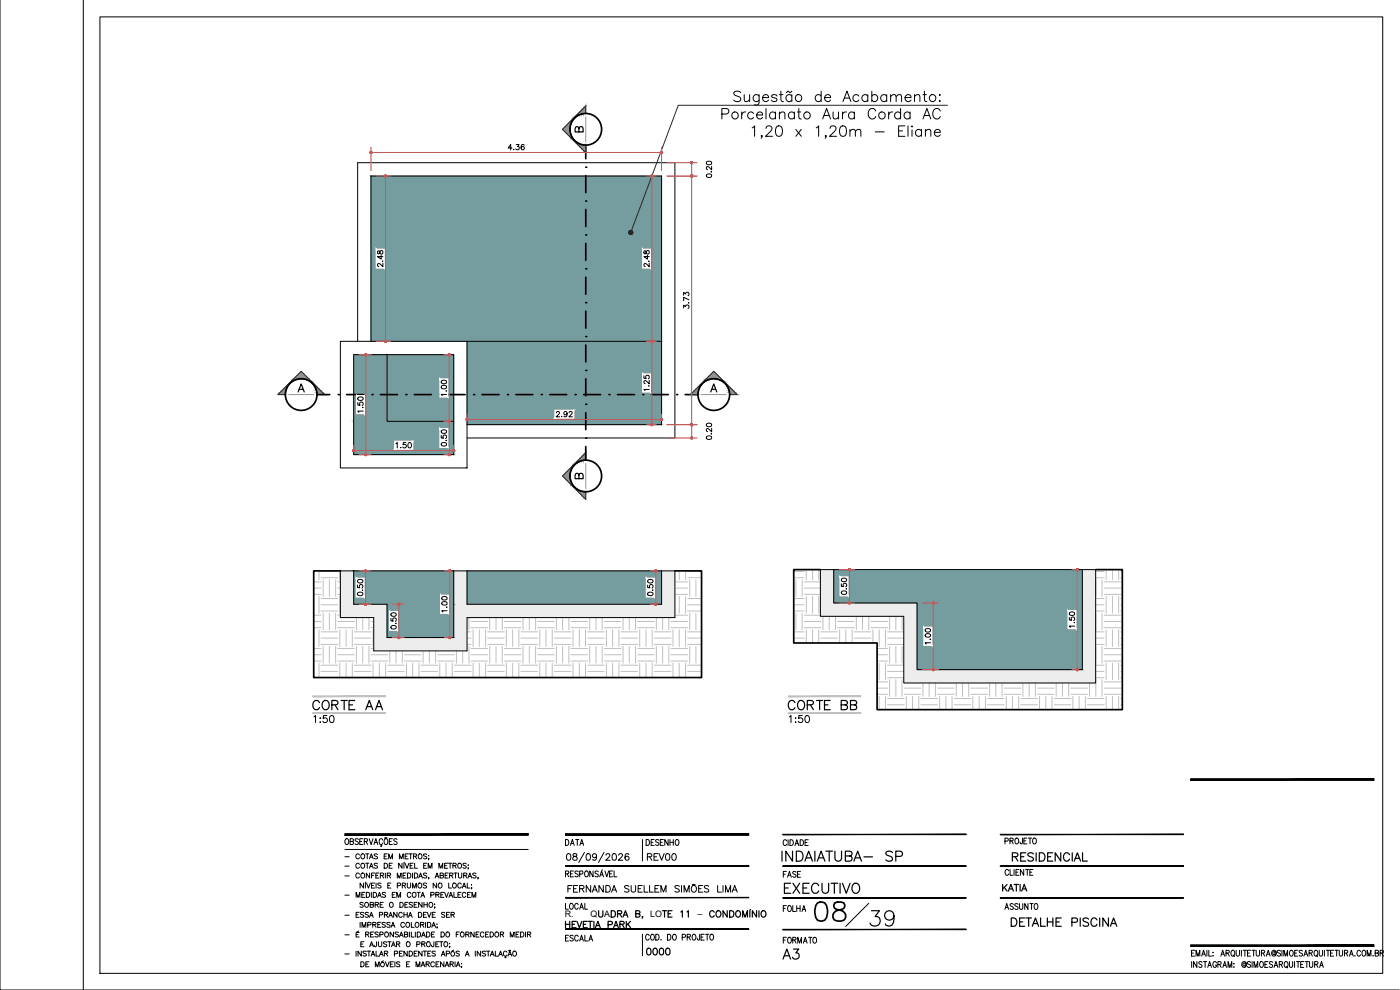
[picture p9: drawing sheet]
<svg xmlns="http://www.w3.org/2000/svg" width="420mm" height="297mm" viewBox="0 0 420 297" stroke-linecap="round" stroke-linejoin="round" font-family="sans-serif">
<defs><g id="words">
<text font-size="9.7" x="243.4" y="277.6">08</text>
<text font-size="8.4" x="260" y="279">39</text>
<text font-size="6.6" x="233.5" y="259.6">INDAIATUBA- SP</text>
<g font-size="6.2">
<text x="92.8" y="214.1">CORTE AA</text>
<text x="235.3" y="214.1">CORTE BB</text>
<text x="234.2" y="269.2">EXECUTIVO</text>
<text x="233.9" y="288.9">A3</text>
</g>
<g font-size="5.7">
<text x="302.7" y="259.6">RESIDENCIAL</text>
<text x="302.3" y="279">DETALHE PISCINA</text>
</g>
<g font-size="5.3">
<text x="116.1" y="81.8" transform="rotate(-90 116.1 81.8)">2.48</text>
<text x="110.1" y="180.3" transform="rotate(-90 110.1 180.3)">0.50</text>
<text x="93.1" y="218">1:50</text>
<text x="235.7" y="218">1:50</text>
<text x="193" y="287.9">0000</text>
</g>
<g font-size="4.9">
<text x="171.4" y="40.9">B</text>
<text x="171.4" y="145">B</text>
<text x="193" y="259.3">REV00</text>
<text x="233.9" y="264.6">FASE</text>
<text x="299.5" y="268.5">KATIA</text>
<text x="233.9" y="274.8">FOLHA</text>
</g>
<g font-size="4.4">
<text x="168.6" y="254.7">DATA</text>
<text x="192.6" y="254.7">DESENHO</text>
</g>
<g font-size="2.7">
<text x="169.5" y="275.2">R.</text>
<text x="177.2" y="275.2">Q</text>
<text x="181.3" y="275.2">A</text>
<text x="195.1" y="275.2">LO</text>
<text x="209.3" y="275.2">–</text>
</g>
</g></defs>
<!-- layer: H - 252 -->
<g fill="#759d9f" stroke="#759d9f" stroke-width=".3">
<path d="M111.3 52.8l87.2 49.6v-49.6zM111.3 52.8l87.2 49.6h-87.2z"/>
<path d="M116.2 106.4l20 20v-20zM116.2 106.4l20 20h-20z"/>
<path d="M140.2 102.4l58.3 25v-25zM140.2 102.4l58.3 25h-58.3z"/>
<path d="M106.2 106.4l10 12v-12zM106.2 106.4l10 12h-10z"/>
<path d="M106.2 118.4l10 8v-8zM106.2 118.4l10 8h-10z"/>
<path d="M106.2 126.4l30 10v-10zM106.2 126.4l30 10h-30z"/>
<path d="M140.2 171.3l58.3 10v-10zM140.2 171.3l58.3 10h-58.3z"/>
<path d="M106.2 171.3l30 10v-10zM106.2 171.3l30 10h-30z"/>
<path d="M116.2 181.3l20 10v-10zM116.2 181.3l20 10h-20z"/>
<path d="M250.2 170.9l74.6 10v-10zM250.2 170.9l74.6 10h-74.6z"/>
<path d="M275.2 180.9l49.6 20v-20zM275.2 180.9l49.6 20h-49.6z"/>
</g>
<!-- layer: Vista 1 -->
<path d="M102.2 102.4h38v38h-38zM106.2 106.4h30v30h-30zM107.3 102.4v-53.6h95.2v82.6h-62.3M111.3 102.4v-49.6h87.2v74.6h-58.3M106.2 171.3h30" fill="none" stroke="#000" stroke-width=".3"/>
<!-- layer: Vista 0 -->
<g fill="none" stroke="#000" stroke-width=".3">
<path d="M116.2 106.4v20h20M140.2 102.4h58.3M140.2 171.3h58.3M250.2 170.9h74.6M170.3 256.2a.64 .64 0 0 1 .9 .3l.1 .5a.86 .86 0 0 1-.5 1.1h-.2a1.24 1.24 0 0 1-.3-1.9zM172.1 256.2v.6l.8 .3 .3 .4a.67 .67 0 0 1-.6 .6 .67 .67 0 0 1-.7-.6l.3-.4 .8-.3 .1-.4a.72 .72 0 0 0-1-.2zM175.4 255.7l-1.7 3.1M176.2 256.2a.64 .64 0 0 1 .9 .3l.1 .5a.86 .86 0 0 1-.6 1.1h-.2a1.24 1.24 0 0 1-.2-1.9zM179 256.8a.63 .63 0 0 1-.8 .6 .63 .63 0 0 1-.3-1 .63 .63 0 0 1 1 0l.1 .4a.93 .93 0 0 1-.7 1.3l-.4-.3M181.3 255.7l-1.7 3.1M181.9 256.6l.3-.5h.4l.4 .4-.3 .7-.9 .9h1.3M184 256.2a.63 .63 0 0 1 .9 .3l.1 .5a.87 .87 0 0 1-.6 1.1h-.1a1.27 1.27 0 0 1-.3-1.9z"/>
<path d="M185.7 256.6l.4-.5h.3l.4 .4-.3 .7-.9 .9h1.3M188.7 256.4l-.1-.2a.64 .64 0 0 0-.9 .3v1.3a.62 .62 0 0 0 1 .1 .62 .62 0 0 0-.3-.9 .62 .62 0 0 0-.8 .5M170.4 266.6h.8M171.7 265.7h-1.3v2M172.1 266.6h.8M173.4 265.7h-1.3v2h1.3M173.9 266.6l1.2-.1 .2-.4-.5-.4h-.9v2M174.6 266.6l.7 1.1M177.3 265.7v2l-1.4-2v2M177.7 267.7l.8-2 .8 2M178 267h1M181.1 265.7v2l-1.4-2v2"/>
<path d="M181.8 265.7h.7a1.07 1.07 0 0 1 .7 1 1.07 1.07 0 0 1-.7 1h-.7zM183.5 267.7l.8-2 .8 2M183.8 267h1M188.8 266l-.5-.3-.9 .3 .2 .5 1.2 .6v.3l-.5 .3-.9-.3M189.4 265.7v1.4l.6 .6a.62 .62 0 0 0 .8-.6v-1.4M191.5 266.6h.8M192.8 265.7h-1.3v2h1.3M193.3 265.7v2h1.2M194.9 265.7v2h1.2M196.6 266.6h.7M197.8 265.7h-1.2v2h1.2M198.4 267.7v-2l.7 2 .8-2v2"/>
<path d="M203.9 266l-.5-.3-.9 .3 .2 .5 1.2 .6v.3l-.5 .3-.9-.3M204.5 265.7v2M205.3 267.7v-2l.8 2 .7-2v2M207.7 266a.94 .94 0 0 1 1.4 .5 .94 .94 0 0 1-1.1 1.2l-.5-.8zM207.9 265.4l-.1 .2M207.9 265.4l.3 .1M208.6 265.3l-.4 .2M209.7 266.6h.7M210.9 265.7h-1.2v2h1.2M212.7 266l-.5-.3-.8 .3 .2 .5 1.1 .6v.3l-.5 .3-.8-.3M215.4 265.7v2h1.1M217 265.7v2"/>
<path d="M217.7 267.7v-2l.8 2 .8-2v2M219.7 267.7l.8-2 .8 2M220 267h1"/>
</g>
<!-- layer: CHAMADA - vista -->
<g fill="#929292" stroke="#929292" stroke-width=".3">
<path d="M90.4 111.4l2.2 2.3h-4.5z"/>
<path d="M214.2 111.4l2.3 2.3h-4.5z"/>
<path d="M168.8 142.8l2.2-2.2v4.5z"/>
<path d="M171 36.5v4.5l-2.2-2.2z"/>
<path d="M90.4 113.7h2.3zM90.4 113.7h2.3z"/>
<path d="M88.1 113.7h2.3zM88.1 113.7h1.7z"/>
<path d="M91 113.7l1.8 .1zM91 113.7l1.8 .1z"/>
<path d="M88.1 113.7h1.7zM88.1 113.7l1.1 .1h-1.2z"/>
<path d="M91.6 113.8l1.4 .2-.2-.2zM91.6 113.8l1.4 .2z"/>
<path d="M88 113.8l.6 .2 .6-.2zM87.8 114l.2-.2 .6 .2z"/>
<path d="M92.2 114l1.1 .3-.3-.3zM92.2 114l1.1 .3z"/>
<path d="M87.8 114l.2 .3 .6-.3zM87.8 114l.2 .3h-.5z"/>
<path d="M92.8 114.3l.8 .3-.3-.3zM92.8 114.3l.8 .3z"/>
<path d="M87.5 114.3v.3l.5-.3zM87.5 114.3v.3h-.3z"/>
<path d="M93.3 114.6l.7 .4-.4-.4zM93.3 114.6l.7 .4z"/>
<path d="M87.2 114.6l-.2 .4 .5-.4zM87.2 114.6l-.2 .4h-.3z"/>
<path d="M93.7 115l.8 .5-.5-.5zM93.7 115l.8 .5h-.3z"/>
<path d="M86.7 115l-.1 .5 .4-.5zM86.7 115l-.1 .5h-.3z"/>
<path d="M94.2 115.5l.8 .5-.5-.5zM94.2 115.5l.8 .5h-.5z"/>
<path d="M86.3 115.5v.5l.3-.5zM86.3 115.5v.5h-.5z"/>
<path d="M94.5 116l1.1 .6-.6-.6zM94.5 116l1.1 .6h-.8z"/>
<path d="M85.8 116l.2 .6 .3-.6zM85.8 116l.2 .6h-.8z"/>
<path d="M94.8 116.6l1.4 .6-.6-.6zM94.8 116.6l1.4 .6h-1.2z"/>
<path d="M85.2 116.6l.6 .6 .2-.6zM84.6 117.2l.6-.6 .6 .6z"/>
<path d="M95 117.2l1.8 .6-.6-.6zM95 117.2l1.8 .6h-1.7z"/>
<path d="M84.6 117.2l1.1 .6 .1-.6zM84.6 117.2l1.1 .6h-1.7z"/>
<path d="M95.1 117.8l2.3 .6-.6-.6zM95.1 117.8l2.3 .6h-2.3z"/>
<path d="M84 117.8l1.6 .6 .1-.6zM84 117.8l1.6 .6h-2.2z"/>
<path d="M214.2 113.7h2.3zM214.2 113.7h2.3z"/>
<path d="M212 113.7h2.2zM212 113.7h1.6z"/>
<path d="M214.8 113.7l1.8 .1zM214.8 113.7l1.8 .1z"/>
<path d="M211.9 113.7h1.7zM211.9 113.7l1.1 .1h-1.2z"/>
<path d="M215.4 113.8l1.4 .2-.2-.2zM215.4 113.8l1.4 .2z"/>
<path d="M211.8 113.8l.6 .2 .6-.2zM211.8 113.8l.6 .2h-.8z"/>
<path d="M216 114l1.1 .3-.3-.3zM216 114l1.1 .3z"/>
<path d="M211.6 114l.2 .3 .6-.3zM211.6 114l.2 .3h-.5z"/>
<path d="M216.6 114.3l.8 .3-.3-.3zM216.6 114.3l.8 .3z"/>
<path d="M211.3 114.3v.3l.5-.3zM211.3 114.3v.3h-.3z"/>
<path d="M217.1 114.6l.7 .4-.4-.4zM217.1 114.6l.7 .4z"/>
<path d="M211 114.6l-.1 .4 .4-.4zM211 114.6l-.1 .4h-.3z"/>
<path d="M217.6 115l.7 .5zM217.6 115l.7 .5h-.3z"/>
<path d="M210.6 115l-.2 .5 .5-.5zM210.6 115l-.2 .5h-.3z"/>
<path d="M218 115.5l.8 .5-.5-.5zM218 115.5l.8 .5h-.5z"/>
<path d="M210.1 115.5v.5l.3-.5zM210.1 115.5v.5h-.5z"/>
<path d="M218.3 116l1.1 .6-.6-.6zM218.3 116l1.1 .6h-.8z"/>
<path d="M209.6 116l.2 .6 .3-.6zM209.6 116l.2 .6h-.8z"/>
<path d="M218.6 116.6l1.4 .6-.6-.6zM218.6 116.6l1.4 .6h-1.2z"/>
<path d="M209 116.6l.6 .6 .2-.6zM209 116.6l.6 .6h-1.2z"/>
<path d="M218.8 117.2l1.8 .6-.6-.6zM218.8 117.2l1.8 .6h-1.7z"/>
<path d="M208.4 117.2l1.1 .6 .1-.6zM208.4 117.2l1.1 .6h-1.7z"/>
<path d="M218.9 117.8l2.3 .6-.6-.6zM218.9 117.8l2.3 .6h-2.2z"/>
<path d="M207.8 117.8l1.7 .6v-.6zM207.8 117.8l1.7 .6h-2.3z"/>
<path d="M172 139.6v.3l.4-.7zM172.4 139.2l-.4 .7z"/>
<path d="M172.4 139.2v.3l.5-.8zM172.9 138.7v.4l-.5 .4z"/>
<path d="M172.4 146.2v.3l.5 .1zM172.4 146.5l.5 .1v.3z"/>
<path d="M172.9 138.7v.4l.5-.9zM173.4 138.2v.5l-.5 .4z"/>
<path d="M172.9 146.6v.3h.5zM172.9 146.9h.5v.6z"/>
<path d="M173.4 138.2v.5l.6-1.1zM174 137.6v.8l-.6 .3z"/>
<path d="M173.4 146.9v.6l.6-.3zM173.4 147.5l.6-.3v.8z"/>
<path d="M174 137.6v.8l.6-1.3zM174.6 137.1v1.1l-.6 .2z"/>
<path d="M174 147.2v.8l.6-.6zM174.6 147.4v1.2l-.6-.6z"/>
<path d="M174.6 137.1v1.1l.6-1.8zM175.2 136.4v1.7l-.6 .1z"/>
<path d="M174.6 147.4v1.2l.6-1.1zM175.2 147.5v1.7l-.6-.6z"/>
<path d="M175.2 136.4v1.7l.6-2.3zM175.8 135.8v2.3h-.6z"/>
<path d="M175.2 147.5v1.7l.6-1.6zM175.8 147.6v2.2l-.6-.6z"/>
<path d="M172.4 35.1l-.4 .5v.3zM172.4 35.1l-.4 .8z"/>
<path d="M172.4 35.1v.3l.5-.7zM172.9 34.7v.3l-.5 .4z"/>
<path d="M172.4 42.1v.3l.5 .2zM172.4 42.4l.5 .2v.3z"/>
<path d="M173.4 34.2l-.5 .5v.3zM173.4 34.2v.5l-.5 .3z"/>
<path d="M172.9 42.6v.3h.5zM172.9 42.9h.5v.5z"/>
<path d="M173.4 34.2v.5l.6-1.1zM174 33.6v.8l-.6 .3z"/>
<path d="M173.4 42.9v.5l.6-.2zM173.4 43.4l.6-.2v.8z"/>
<path d="M174.6 33l-.6 .6v.8zM174.6 33v1.2l-.6 .2z"/>
<path d="M174 43.2v.8l.6-.6zM174.6 43.4v1.2l-.6-.6z"/>
<path d="M174.6 33v1.2l.6-1.8zM175.2 32.4v1.7l-.6 .1z"/>
<path d="M174.6 43.4v1.2l.6-1.1zM175.2 43.5v1.7l-.6-.6z"/>
<path d="M175.2 32.4v1.7l.6-2.3zM175.8 31.8v2.2l-.6 .1z"/>
<path d="M175.2 43.5v1.7l.6-1.7zM175.8 43.5v2.3l-.6-.6z"/>
</g>
<path d="M175.8 31.8v2.2a4.8 4.8 0 0 0-4.8 4.8 4.8 4.8 0 0 0 4.8 4.7v2.3l-7-7zM83.4 118.4l7-7 7 7h-2.3a4.8 4.8 0 0 0-4.7-4.8 4.8 4.8 0 0 0-4.8 4.8zM207.2 118.4l7-7 7 7h-2.2a4.8 4.8 0 0 0-4.8-4.8 4.8 4.8 0 0 0-4.7 4.8zM168.8 142.8l7-7v2.3a4.8 4.8 0 0 0-4.8 4.7 4.8 4.8 0 0 0 4.8 4.8v2.2z" fill="none" stroke="#272727" stroke-width=".3"/>
<!-- layer: Texto 4 -->
<g fill="none" stroke="#000" stroke-width=".51">
<circle cx="175.8" cy="38.8" r="4.8"/>
<circle cx="90.4" cy="118.4" r="4.8"/>
<circle cx="214.2" cy="118.4" r="4.8"/>
<circle cx="175.8" cy="142.8" r="4.8"/>
</g>
<!-- layer: Vista 4 -->
<g fill="none" stroke="#000" stroke-width=".51">
<path d="M175.8 43.5v4.1M175.8 52.7v5.1M175.8 62.9v5.1M175.8 73v5.1M175.8 83.2v5.1M175.8 93.4v5M95.1 118.4h3.9M104 118.4h5.1M114.2 118.4h5.1M124.4 118.4h5M134.5 118.4h5.1M144.7 118.4h5.1"/>
<path d="M154.8 118.4h5.1M165 118.4h5.1M175.2 118.4h5M175.8 103.5v5.1M175.8 113.7v5.1M185.3 118.4h5.1M195.5 118.4h5.1M205.6 118.4h3.9M175.8 123.8v5.1M175.8 134v4.1M102.2 171.3h-8.1v32h116.4v-32h-8M246.2 170.9h-8v22h25v20h73.6v-42h-8"/>
</g>
<g fill="#000">
<circle cx="175.8" cy="50.2" r=".25"/>
<circle cx="175.8" cy="70.5" r=".25"/>
<circle cx="175.8" cy="60.3" r=".25"/>
<circle cx="175.8" cy="80.7" r=".25"/>
<circle cx="175.8" cy="90.8" r=".25"/>
<circle cx="101.5" cy="118.4" r=".25"/>
<circle cx="111.7" cy="118.4" r=".25"/>
<circle cx="121.8" cy="118.4" r=".25"/>
<circle cx="132" cy="118.4" r=".25"/>
<circle cx="142.1" cy="118.4" r=".25"/>
<circle cx="152.3" cy="118.4" r=".25"/>
<circle cx="162.5" cy="118.4" r=".25"/>
<circle cx="172.6" cy="118.4" r=".25"/>
<circle cx="175.8" cy="101" r=".25"/>
<circle cx="175.8" cy="111.1" r=".25"/>
<circle cx="182.8" cy="118.4" r=".25"/>
<circle cx="192.9" cy="118.4" r=".25"/>
<circle cx="203.1" cy="118.4" r=".25"/>
<circle cx="175.8" cy="131.5" r=".25"/>
<circle cx="175.8" cy="121.3" r=".25"/>
</g>
<path d="M175.8 35v7.6M86.6 118.4h7.5M210.5 118.4h7.5M175.8 139.1v7.5" fill="none" stroke="#929292" stroke-width=".3"/>
<!-- layer: Texto 3 -->
<path d="M89.5 117.6l.9-2.4 .9 2.4M89.8 116.8h1.2M213.3 117.6l.9-2.4 .9 2.4M213.6 116.8h1.2" fill="none" stroke="#000" stroke-width=".36"/>
<g fill="#272727" stroke="#272727" stroke-width=".3">
<path d="M189.3 69.8l-.2 .5-.2-.1z"/>
<path d="M189.3 69.8l-.2 .5 .2 .1zM189.3 69.8l.2 .5-.2 .1zM189.3 69.8l.2 .5 .2-.1z"/>
<path d="M189.3 69.8l.4 .4 .2-.2zM189.3 69.8h.6v.2zM189.3 69.8h.6l-.1-.3z"/>
<path d="M189.7 69.3l-.4 .5 .5-.3zM189.5 69.2l.2 .1-.4 .5zM189.3 69.2v.6l.2-.6z"/>
<path d="M189.1 69.2l.2 .6v-.6zM188.9 69.3l.2-.1 .2 .6zM188.9 69.3l-.2 .3 .6 .2z"/>
<path d="M188.7 69.6v.2h.6zM188.7 69.8h.6l-.5 .2zM188.8 70l.1 .2 .4-.4z"/>
</g>
<path d="M284.4 31.6h-80.8l-14.1 37.6" fill="none" stroke="#272727" stroke-width=".3"/>
<!-- layer: Texto 1 -->
<g fill="none" stroke="#000" stroke-width=".3">
<path d="M216.6 34.2h1.4a.83 .83 0 0 0 .7-.8 .83 .83 0 0 0-.7-.8h-1.4v3.1M222.3 27.8a1.17 1.17 0 0 0-1.1-.5 1.17 1.17 0 0 0-1 .8l.3 .4 1.2 .5a.76 .76 0 0 1 .6 .6 .76 .76 0 0 1-.3 .7 1.36 1.36 0 0 1-1.8-.3M222.6 33.6v2.1M223.4 28.4l.1 1.9 .7 .2 .8-.6M223.8 33.6a1.03 1.03 0 0 0-1.2 .9M225 28.4v2.1M225.7 38.4l.8-.6v3.1M226.2 34a1 1 0 0 0-1.5-.1 1 1 0 0 0 0 1.5 1 1 0 0 0 1.5-.2M227.1 34.5h1.8a.96 .96 0 0 0-1.4-.8 .96 .96 0 0 0-.3 1.5 .94 .94 0 0 0 1.7 0M227.8 28.4v2.4a.83 .83 0 0 1-.5 .7 .83 .83 0 0 1-.8-.1M227.8 28.8a1 1 0 0 0-1.5-.1 1 1 0 0 0 0 1.5 1 1 0 0 0 1.5-.2M228.9 29.3h1.8a.96 .96 0 0 0-1.4-.8 .96 .96 0 0 0-.3 1.5 .94 .94 0 0 0 1.7 0"/>
<path d="M229.9 38.5l.1-.4 .5-.3 .9 .1a.74 .74 0 0 1 .1 1.1l-1.8 1.9h2.1M229.9 32.6v3.1M232.7 34a1 1 0 0 0-1.4-.1 1 1 0 0 0 0 1.5 1 1 0 0 0 1.4-.2M232.7 33.6v2.1M233.2 28.8a.94 .94 0 0 0-1.7 0l.5 .5 1 .3 .2 .4a.92 .92 0 0 1-1.7 0M233.2 37.9a1.02 1.02 0 0 1 1.5 .5 2.5 2.5 0 0 1-.3 2.4 1.01 1.01 0 0 1-1.5-.5 2.62 2.62 0 0 1 .3-2.4zM233.9 34.2l.8-.6 .7 .1 .2 2M233.9 28.4h1.1M233.9 33.6v2.1M234.4 27.4v2.5l.1 .4 .6 .2M237.6 27.4l-.4 .4-.7-.4-.5 .4M237.6 28.8a.99 .99 0 0 0-1.4-.1 .99 .99 0 0 0 0 1.5 .99 .99 0 0 0 1.4-.2"/>
<path d="M237.6 28.4v2.1M238.4 34a1 1 0 0 0-1.5-.1 1 1 0 0 0 0 1.5 1 1 0 0 0 1.5-.2M238.4 33.6v2.1M238.8 38.8l1.7 2.1M239.3 33.6h1M239.7 32.6v2.5l.2 .4 .6 .2M240.5 38.8l-1.7 2.1M244.9 38.4l.8-.6v3.1M246.4 28.8a1 1 0 0 0-1.4-.1 1 1 0 0 0 0 1.5 1 1 0 0 0 1.4-.2M246.4 27.4v3.1M246.9 35.7l1.2-3.1 1.2 3.1M247.3 34.7h1.5"/>
<path d="M247.5 29.3h1.8a.96 .96 0 0 0-1.4-.8 .96 .96 0 0 0-.3 1.5 .92 .92 0 0 0 1.7 0M249.1 38.5l.2-.4 .4-.3 .9 .1a.74 .74 0 0 1 .2 1.1l-1.8 1.9h2.1M250 33.6l.2 1.9 .7 .2 .8-.6M251.7 33.6v2.1M252.4 37.9a1.02 1.02 0 0 1 1.5 .5 2.57 2.57 0 0 1-.3 2.4 1.03 1.03 0 0 1-1.5-.5 2.62 2.62 0 0 1 .3-2.4zM252.8 33.6v2.1M253 30.5l1.2-3.1 1.2 3.1M253.4 29.4h1.5M254 33.6a1.01 1.01 0 0 0-1.2 .9M255.1 39.4l.7-.6 .8 .2 .1 1.9M255.1 38.8v2.1M256.4 34a1 1 0 0 0-1.5-.1 1 1 0 0 0 0 1.5 1 1 0 0 0 1.5-.2"/>
<path d="M256.4 33.6v2.1M256.7 39.4l.8-.6 .7 .2 .2 1.9M257.8 28.8a1 1 0 0 0-1.5-.1 1 1 0 0 0 0 1.5 1 1 0 0 0 1.5-.2M260.4 28.8a.99 .99 0 0 0-1.4-.1 .99 .99 0 0 0 0 1.5 .99 .99 0 0 0 1.4-.2M260.4 28.4v2.1M261.6 28.8a.99 .99 0 0 1 1.5-.1 .99 .99 0 0 1 0 1.5 .99 .99 0 0 1-1.5-.2M261.6 27.4v3.1M262.7 39.6h2.7M262.8 33.3a1.16 1.16 0 0 0-1.3-.7 1.16 1.16 0 0 0-.9 1.1 1.38 1.38 0 0 0 .3 1.5 1.38 1.38 0 0 0 1.5 .3l.4-.5M266.1 28.8a1 1 0 0 0-1.5-.1 1 1 0 0 0 0 1.5 1 1 0 0 0 1.5-.2M266.1 28.4v2.1M266.7 33.6v2.1"/>
<path d="M267.3 29l.7-.6 .8 .1 .1 2M267.3 28.4v2.1M267.9 33.6a1 1 0 0 0-1.2 .9M268.9 29l.8-.6 .7 .1 .2 2M269.7 39.3h1.2M270.3 34a1 1 0 0 0-1.5-.1 1 1 0 0 0 0 1.5 1 1 0 0 0 1.5-.2M270.3 32.6v3.1M271.6 29.3h1.8a.96 .96 0 0 0-1.3-.8 .96 .96 0 0 0-.3 1.5 .94 .94 0 0 0 1.6 0M271.6 37.8h-1.9v3.1h1.9M272.5 37.8v3.1M273.1 34a1 1 0 0 0-1.5-.1 1 1 0 0 0 0 1.5 1 1 0 0 0 1.5-.2M273.1 33.6v2.1"/>
<path d="M273.6 37.9h.3l-.2 .2zM273.7 39v1.9M274.4 29l.8-.6 .7 .1 .2 2M274.4 28.4v2.1M276.5 39.3a1 1 0 0 0-1.4-.2 1 1 0 0 0 0 1.5 1 1 0 0 0 1.4-.1M276.5 38.8v2.1M277 35.7l1.2-3.1 1.2 3.1M277 28.4h1M277.4 27.4v2.5l.2 .4 .6 .2M277.4 34.7h1.5M277.7 39.4l.8-.6 .7 .2 .2 1.9M277.7 38.8v2.1"/>
<path d="M280.4 39.7h1.8a.96 .96 0 0 0-1.4-.8 .96 .96 0 0 0-.2 1.6 .94 .94 0 0 0 1.6 0M281.9 30.3h.3l-.2 .2zM282 28.4v.3zM282.2 33.3a1.16 1.16 0 0 0-1.3-.7 1.16 1.16 0 0 0-.9 1.1 1.38 1.38 0 0 0 .2 1.5 1.38 1.38 0 0 0 1.5 .3l.5-.5M228.7 40.8h-.3h.3l-.3 .7M247.9 40.8h-.3h.3l-.3 .7"/>
<circle cx="220.6" cy="34.6" r="1.04"/>
<circle cx="239.7" cy="29.4" r="1.03"/>
<circle cx="242.2" cy="34.6" r="1.04"/>
<circle cx="264.7" cy="34.6" r="1.04"/>
<circle cx="279.9" cy="29.4" r="1.03"/>
</g>
<!-- layer: CHAMADA - cotas -->
<g fill="none" stroke="#c85a5a" stroke-width=".3">
<path d="M111.3 44.1v7.1M111.6 45.7h86.6M112.9 52.8h4.4M115.7 53.1v49M194.1 52.8h2.8M195.6 53.1v49M198.5 44.1v7.1M200.2 52.8h9M200.2 48.8h9M207.6 49.1v3.4M207.6 53.1v74M107.8 106.4h3.6"/>
<path d="M109.8 106.7v29.4M112.9 102.4h4.4M133.2 106.4h1.4M134.8 106.7v19.4M194.1 102.4h2.8M195.6 102.7v24.4M106.2 133.6v1.2M106.5 135.2h29.4M107.8 136.4h3.6M133.2 136.4h1.4M133.2 126.4h1.4M134.8 126.7v9.4"/>
<path d="M136.2 133.6v1.2M140.2 124.3v1.5M140.5 125.9h57.7M194.1 127.4h2.8M198.5 124.3v1.5M200.2 127.4h9M200.2 131.4h9M207.6 127.7v3.4M109.7 171.9v8.8M133.4 171.3h1.2M135 171.6v19.4M195.2 171.3h1.7"/>
<path d="M196.8 171.6v9.4M251.8 170.9h4.7M254.9 171.2v9.4M321.7 170.9h1.5M323.3 171.2v29.4M117.8 181.3h3.5M117.8 191.3h3.5M119.7 181.6v9.4M133.4 191.3h1.2M195.2 181.3h1.7M251.8 180.9h4.7M276.8 180.9h4.9"/>
<path d="M280.1 181.2v19.4M276.8 200.9h4.9M321.7 200.9h1.5"/>
</g>
<g fill="#c85a5a" stroke="#c85a5a" stroke-width=".3">
<path d="M111 45.7h.3zM111.1 45.9l.2-.2zM111.3 45.7v.3z"/>
<path d="M111.3 45.7v.3zM111.3 45.7l.3 .2-.1 .1zM111.3 45.7l.3 .2z"/>
<path d="M111.3 45.7l.3-.1zM111.5 45.5l.1 .1-.3 .1zM111.3 45.5v.2z"/>
<path d="M111.2 45.5l.1 .2zM111.2 45.5l.1 .2zM111.1 45.6l.2 .1z"/>
<path d="M198.5 45.7h.3zM198.7 45.5l-.2 .2zM198.5 45.5v.2z"/>
<path d="M198.4 45.5l.1 .2zM198.4 45.5l.1 .2zM198.3 45.6l.2 .1z"/>
<path d="M198.2 45.7h.3zM198.3 45.9l.2-.2zM198.5 45.7v.3z"/>
<path d="M198.5 45.7v.3zM198.5 45.7l.3 .2zM198.5 45.7h.3z"/>
<path d="M105.9 135.2h.3zM105.9 135.3l.3-.1zM106.2 135.2v.3z"/>
<path d="M106.2 135.2v.3h.1zM106.2 135.2l.2 .1zM106.2 135.2h.3z"/>
<path d="M106.2 135.2h.3zM106.3 134.9l.1 .2-.2 .1zM106.2 134.9v.3l.1-.3z"/>
<path d="M106 134.9l.2 .3zM106 134.9l.2 .3-.3-.1zM105.9 135.1l.3 .1z"/>
<path d="M136.2 135.2h.3zM136.3 134.9l.1 .2-.2 .1zM136.2 134.9v.3z"/>
<path d="M136 134.9l.2 .3zM136 134.9l.2 .3-.3-.1zM135.9 135.1l.3 .1z"/>
<path d="M135.9 135.2h.3zM135.9 135.3l.3-.1-.2 .3zM136.2 135.2v.3z"/>
<path d="M136.2 135.2v.3zM136.2 135.2l.2 .1zM136.2 135.2h.3z"/>
<path d="M109.6 106.2l.2 .2zM109.6 106.2l.2 .2zM109.5 106.3l.3 .1z"/>
<path d="M109.5 106.4h.3zM109.5 106.6l.3-.2zM109.8 106.4v.3z"/>
<path d="M109.8 106.4v.3zM109.8 106.4l.1 .3zM109.8 106.4h.3z"/>
<path d="M109.8 106.4h.3zM109.9 106.2l-.1 .2zM109.8 106.1v.3z"/>
<path d="M109.8 136.4v.3zM109.8 136.4l.1 .3zM109.8 136.4h.3z"/>
<path d="M109.8 136.4h.3zM109.9 136.2l-.1 .2zM109.8 136.1v.3z"/>
<path d="M109.6 136.2l.2 .2zM109.5 136.3l.3 .1zM109.5 136.3l.3 .1z"/>
<path d="M109.5 136.4h.3zM109.5 136.6l.3-.2zM109.8 136.4v.3z"/>
<path d="M134.7 106.2l.1 .2zM134.7 106.2l.1 .2zM134.6 106.3l.2 .1z"/>
<path d="M134.5 106.4h.3zM134.6 106.6l.2-.2zM134.8 106.4v.3z"/>
<path d="M134.8 106.4v.3zM134.8 106.4l.3 .2zM134.8 106.4h.3z"/>
<path d="M134.8 106.4h.3zM135 106.2l-.2 .2zM134.8 106.1v.3z"/>
<path d="M134.8 126.4v.3zM134.8 126.4l.3 .2zM134.8 126.4h.3z"/>
<path d="M134.8 126.4h.3zM135 126.1l.1 .2-.3 .1zM134.8 126.1v.3z"/>
<path d="M134.7 126.1l.1 .3v-.3zM134.7 126.1l.1 .3-.2-.1zM134.6 126.3l.2 .1z"/>
<path d="M134.5 126.4h.3zM134.6 126.6l.2-.2zM134.8 126.4v.3z"/>
<path d="M134.7 126.1l.1 .3v-.3zM134.7 126.1l.1 .3-.2-.1zM134.6 126.3l.2 .1z"/>
<path d="M134.5 126.4h.3zM134.6 126.6l.2-.2zM134.8 126.4v.3z"/>
<path d="M134.8 126.4v.3zM134.8 126.4l.3 .2zM134.8 126.4h.3z"/>
<path d="M134.8 126.4h.3zM135 126.1l.1 .2-.3 .1zM134.8 126.1v.3z"/>
<path d="M134.8 136.4v.3zM134.8 136.4l.3 .2zM134.8 136.4h.3z"/>
<path d="M134.8 136.4h.3zM135 136.2l-.2 .2zM134.8 136.1v.3z"/>
<path d="M134.7 136.2l.1 .2zM134.6 136.3l.2 .1zM134.6 136.3l.2 .1z"/>
<path d="M134.5 136.4h.3zM134.6 136.6l.2-.2zM134.8 136.4v.3z"/>
<path d="M195.5 102.2l.1 .2zM195.5 102.2l.1 .2zM195.4 102.3l.2 .1z"/>
<path d="M195.3 102.4h.3zM195.4 102.6l.2-.2zM195.6 102.4v.3z"/>
<path d="M195.6 102.4v.3zM195.6 102.4l.3 .2zM195.6 102.4h.3z"/>
<path d="M195.6 102.4h.3zM195.8 102.2l-.2 .2zM195.6 102.1v.3z"/>
<path d="M195.6 127.4v.3zM195.6 127.4l.3 .2zM195.6 127.4h.3z"/>
<path d="M195.6 127.4h.3zM195.8 127.2l-.2 .2zM195.6 127.1v.3z"/>
<path d="M195.5 127.2l.1 .2zM195.5 127.2l.1 .2zM195.4 127.3l.2 .1z"/>
<path d="M195.3 127.4h.3zM195.4 127.6l.2-.2zM195.6 127.4v.3z"/>
<path d="M195.6 102.4v.3zM195.6 102.4l.3 .2zM195.6 102.4h.3z"/>
<path d="M195.6 102.4h.3zM195.8 102.2l-.2 .2zM195.6 102.1v.3z"/>
<path d="M195.5 102.2l.1 .2zM195.5 102.2l.1 .2zM195.4 102.3l.2 .1z"/>
<path d="M195.3 102.4h.3zM195.4 102.6l.2-.2zM195.6 102.4v.3z"/>
<path d="M195.5 52.5l.1 .3v-.3zM195.5 52.5l.1 .3zM195.4 52.6l-.1 .2h.3z"/>
<path d="M195.3 52.8h.3zM195.4 53l.2-.2zM195.6 52.8v.3z"/>
<path d="M195.6 52.8v.3zM195.6 52.8l.3 .2zM195.6 52.8h.3z"/>
<path d="M195.6 52.8h.3v-.2zM195.8 52.5l-.2 .3zM195.6 52.5v.3z"/>
<path d="M115.7 102.4v.3zM115.7 102.4l.2 .3zM115.7 102.4h.3z"/>
<path d="M115.7 102.4h.3zM115.9 102.2l-.2 .2zM115.7 102.1v.3z"/>
<path d="M115.6 102.2l.1 .2zM115.5 102.3l.2 .1zM115.5 102.3l.2 .1z"/>
<path d="M115.4 102.4h.3zM115.5 102.6l.2-.2zM115.7 102.4v.3z"/>
<path d="M115.6 52.5l.1 .3v-.3zM115.6 52.5l.1 .3zM115.5 52.6l-.1 .2h.3z"/>
<path d="M115.4 52.8h.3zM115.5 53l.2-.2zM115.7 52.8v.3z"/>
<path d="M115.7 52.8v.3zM115.7 52.8l.2 .3zM115.7 52.8h.3z"/>
<path d="M115.7 52.8h.3v-.2zM115.9 52.5l-.2 .3zM115.7 52.5v.3z"/>
<path d="M198.5 125.9h.3zM198.7 125.6l-.2 .3zM198.5 125.6v.3z"/>
<path d="M198.4 125.6l.1 .3zM198.4 125.6l.1 .3zM198.3 125.7l.2 .2z"/>
<path d="M198.2 125.9h.3zM198.3 126l.2-.1zM198.5 125.9v.3z"/>
<path d="M198.5 125.9v.3zM198.5 125.9l.3 .1zM198.5 125.9h.3z"/>
<path d="M139.9 125.9h.3zM139.9 126l.3-.1-.2 .2zM140.2 125.9v.3z"/>
<path d="M140.2 125.9v.3zM140.2 125.9l.1 .2zM140.2 125.9h.3z"/>
<path d="M140.2 125.9h.3zM140.3 125.6l-.1 .3zM140.2 125.6v.3z"/>
<path d="M140 125.6l.2 .3zM139.9 125.7l.1-.1 .2 .3zM139.9 125.7l.3 .2z"/>
<path d="M207.4 52.5l.2 .3v-.3zM207.3 52.6l.1-.1 .2 .3zM207.3 52.6v.2h.3z"/>
<path d="M207.3 52.8h.3zM207.3 53l.3-.2-.2 .3zM207.6 52.8v.3z"/>
<path d="M207.6 52.8v.3zM207.6 52.8l.2 .2zM207.6 52.8h.3z"/>
<path d="M207.6 52.8h.3l-.1-.2zM207.7 52.5l-.1 .3zM207.6 52.5v.3z"/>
<path d="M207.6 127.4v.3zM207.6 127.4l.2 .2zM207.6 127.4h.3z"/>
<path d="M207.6 127.4h.3zM207.7 127.2l-.1 .2zM207.6 127.1v.3z"/>
<path d="M207.4 127.2l.2 .2zM207.3 127.3l.1-.1 .2 .2zM207.3 127.3l.3 .1z"/>
<path d="M207.3 127.4h.3zM207.3 127.6l.3-.2-.2 .3zM207.6 127.4v.3z"/>
<path d="M207.6 52.8v.3zM207.6 52.8l.2 .2zM207.6 52.8h.3z"/>
<path d="M207.6 52.8h.3l-.1-.2zM207.7 52.5l-.1 .3zM207.6 52.5v.3z"/>
<path d="M207.4 52.5l.2 .3v-.3zM207.3 52.6l.1-.1 .2 .3zM207.3 52.6v.2h.3z"/>
<path d="M207.3 52.8h.3zM207.3 53l.3-.2-.2 .3zM207.6 52.8v.3z"/>
<path d="M207.4 48.5l.2 .3v-.3zM207.3 48.6l.1-.1 .2 .3zM207.3 48.6v.2h.3z"/>
<path d="M207.3 48.8h.3zM207.3 49l.3-.2-.2 .3zM207.6 48.8v.3z"/>
<path d="M207.6 48.8v.3zM207.6 48.8l.2 .2zM207.6 48.8h.3z"/>
<path d="M207.6 48.8h.3l-.1-.2zM207.7 48.5l-.1 .3zM207.6 48.5v.3z"/>
<path d="M207.4 127.2l.2 .2zM207.3 127.3l.1-.1 .2 .2zM207.3 127.3l.3 .1z"/>
<path d="M207.3 127.4h.3zM207.3 127.6l.3-.2-.2 .3zM207.6 127.4v.3z"/>
<path d="M207.6 127.4v.3zM207.6 127.4l.2 .2zM207.6 127.4h.3z"/>
<path d="M207.6 127.4h.3zM207.7 127.2l-.1 .2zM207.6 127.1v.3z"/>
<path d="M207.6 131.4v.3zM207.6 131.4l.2 .2zM207.6 131.4h.3z"/>
<path d="M207.6 131.4h.3zM207.7 131.2l-.1 .2zM207.6 131.1v.3z"/>
<path d="M207.4 131.2l.2 .2zM207.3 131.3l.1-.1 .2 .2zM207.3 131.3l.3 .1z"/>
<path d="M207.3 131.4h.3zM207.3 131.6l.3-.2-.2 .3zM207.6 131.4v.3z"/>
<path d="M196.6 171l.2 .3zM196.5 171.1l.1-.1 .2 .3zM196.5 171.1l.3 .2z"/>
<path d="M196.5 171.3v.2l.3-.2zM196.5 171.5l.3-.2-.2 .3zM196.8 171.3v.3z"/>
<path d="M196.8 171.3v.3zM196.8 171.3l.1 .3zM196.8 171.3l.2 .2 .1-.2z"/>
<path d="M196.8 171.3h.3zM196.9 171l-.1 .3zM196.8 171v.3z"/>
<path d="M196.8 181.3v.3zM196.8 181.3l.2 .1zM196.8 181.3h.3z"/>
<path d="M196.8 181.3h.3zM196.9 181l-.1 .3zM196.8 181v.3z"/>
<path d="M196.6 181l.2 .3zM196.5 181.2l.1-.2 .2 .3zM196.5 181.2l.3 .1z"/>
<path d="M196.5 181.3h.3zM196.5 181.4l.3-.1-.2 .3zM196.8 181.3v.3z"/>
<path d="M134.8 171l.2 .3zM134.8 171l.2 .3zM134.7 171.1l.3 .2z"/>
<path d="M134.7 171.3v.2l.3-.2zM134.7 171.5l.3-.2zM135 171.3v.3z"/>
<path d="M135 171.3v.3zM135 171.3l.1 .3zM135 171.3l.2 .2 .1-.2z"/>
<path d="M135 171.3h.3zM135.1 171l-.1 .3zM135 171v.3z"/>
<path d="M135 191.3l.1 .3zM135 191.3l.2 .1-.1 .2zM135 191.3h.3z"/>
<path d="M135 191.3h.3zM135.1 191l-.1 .3zM135 191v.3z"/>
<path d="M134.8 191l.2 .3zM134.8 191l.2 .3zM134.7 191.1l.3 .2z"/>
<path d="M134.7 191.3h.3zM134.7 191.4l.3-.1-.2 .3zM135 191.3l-.2 .3z"/>
<path d="M119.6 181l.1 .3zM119.5 181.2l.2 .1zM119.5 181.2l.2 .1z"/>
<path d="M119.4 181.3h.3zM119.5 181.4l.2-.1zM119.7 181.3v.3z"/>
<path d="M119.7 181.3v.3zM119.7 181.3l.3 .1zM119.7 181.3h.3z"/>
<path d="M119.7 181.3h.3zM119.9 181l-.2 .3zM119.7 181v.3z"/>
<path d="M119.7 191.3l.2 .3zM119.7 191.3l.3 .1-.1 .2zM119.7 191.3h.3z"/>
<path d="M119.7 191.3h.3zM119.9 191l-.2 .3zM119.7 191v.3z"/>
<path d="M119.6 191l.1 .3zM119.6 191l.1 .3zM119.5 191.1l.2 .2z"/>
<path d="M119.4 191.3h.3zM119.5 191.4l.2-.1-.1 .3zM119.7 191.3l-.1 .3z"/>
<path d="M323.3 200.9v.3zM323.3 200.9l.3 .2zM323.3 200.9h.3z"/>
<path d="M323.3 200.9h.3zM323.5 200.6l.1 .2-.3 .1zM323.3 200.6v.3z"/>
<path d="M323.2 200.6l.1 .3zM323.2 200.6l.1 .3-.2-.1zM323.1 200.8l.2 .1z"/>
<path d="M323 200.9h.3zM323.1 201.1l.2-.2zM323.3 200.9v.3z"/>
<path d="M323.2 170.7l.1 .2zM323.1 170.8l.2 .1zM323.1 170.8l.2 .1z"/>
<path d="M323 170.9l.1 .2 .2-.2zM323.1 171.1l.2-.2zM323.3 170.9v.3z"/>
<path d="M323.3 170.9v.3zM323.3 170.9l.2 .3zM323.3 170.9l.3 .2v-.2z"/>
<path d="M323.3 170.9h.3zM323.5 170.7l-.2 .2zM323.3 170.6v.3z"/>
<path d="M279.9 180.7l.2 .2zM279.9 180.7l.2 .2zM279.8 180.8l.3 .1z"/>
<path d="M279.8 180.9h.3zM279.8 181.1l.3-.2zM280.1 180.9v.3z"/>
<path d="M280.1 180.9v.3h.1zM280.1 180.9l.2 .2zM280.1 180.9h.3z"/>
<path d="M280.1 180.9h.3zM280.2 180.7l-.1 .2zM280.1 180.6v.3l.1-.2z"/>
<path d="M280.1 200.9v.3h.1zM280.1 200.9l.2 .2zM280.1 200.9h.3z"/>
<path d="M280.1 200.9h.3zM280.2 200.6l.1 .2-.2 .1zM280.1 200.6v.3l.1-.3z"/>
<path d="M279.9 200.6l.2 .3zM279.9 200.6l.2 .3-.3-.1zM279.8 200.8l.3 .1z"/>
<path d="M279.8 200.9h.3zM279.8 201.1l.3-.2zM280.1 200.9v.3z"/>
<path d="M254.8 170.7l.1 .2zM254.6 170.8l.2-.1 .1 .2zM254.6 170.8v.1h.3z"/>
<path d="M254.6 170.9v.2l.3-.2zM254.6 171.1l.3-.2-.1 .3zM254.9 170.9v.3z"/>
<path d="M254.9 170.9v.3zM254.9 170.9l.2 .3zM254.9 170.9l.3 .2v-.2z"/>
<path d="M254.9 170.9h.3zM255.1 170.7l-.2 .2zM254.9 170.6v.3z"/>
<path d="M254.9 180.9v.3zM254.9 180.9l.3 .2zM254.9 180.9h.3z"/>
<path d="M254.9 180.9h.3zM255.1 180.7l-.2 .2zM254.9 180.6v.3z"/>
<path d="M254.8 180.7l.1 .2zM254.6 180.8l.2-.1 .1 .2zM254.6 180.8v.1h.3z"/>
<path d="M254.6 180.9h.3zM254.6 181.1l.3-.2-.1 .3zM254.9 180.9v.3z"/>
</g>
<g fill="#fff" stroke="#fff" stroke-width=".3">
<path d="M152.1 43v2.3l5.7-2.3zM152.1 45.3l5.7-2.3v2.3z"/>
<path d="M118.4 132.4v2.4l5.5-2.4zM118.4 134.8l5.5-2.4v2.4z"/>
<path d="M107 118.7v5.4h2.4zM107 118.7h2.4v5.4z"/>
<path d="M132 113.7v5.4h2.4zM132 113.7h2.4v5.4z"/>
<path d="M132 128.6v5.6h2.4zM132 128.6h2.4v5.6z"/>
<path d="M192.8 112.2v5.4h2.4zM192.8 112.2h2.4v5.4z"/>
<path d="M192.8 74.8v5.6h2.4zM192.8 74.8h2.4v5.6z"/>
<path d="M166.5 123.1v2.4l5.7-2.4zM166.5 125.5l5.7-2.4v2.4z"/>
<path d="M204.8 87.3v5.6h2.4zM204.8 87.3h2.4v5.6z"/>
<path d="M211.6 48v5.6h2.4zM211.6 48h2.4v5.6z"/>
<path d="M211.6 126.6v5.6h2.4zM211.6 126.6h2.4v5.6z"/>
<path d="M194 173.5v5.6h2.4zM194 173.5h2.4v5.6z"/>
<path d="M132.2 178.6v5.4h2.4zM132.2 178.6h2.4v5.4z"/>
<path d="M116.9 183.5v5.6h2.4zM116.9 183.5h2.4v5.6z"/>
<path d="M320.5 183.2v5.4h2.4zM320.5 183.2h2.4v5.4z"/>
<path d="M277.3 188.2v5.4h2.4zM277.3 188.2h2.4v5.4z"/>
<path d="M252.1 173.1v5.7h2.4zM252.1 173.1h2.4v5.7z"/>
</g>
<g fill="none" stroke="#000" stroke-width=".3">
<path d="M153.6 44.4h-1.1l.8-1v1.5M154.2 44.8h.1M154.9 43.4h.9l-.5 .5a.54 .54 0 0 1 .4 .9 .54 .54 0 0 1-.9-.2M157.3 43.6l-.1-.2a.79 .79 0 0 0-.9 .6 .79 .79 0 0 0 .5 .9 .5 .5 0 0 0 .6-.4 .5 .5 0 0 0-.5-.6 .5 .5 0 0 0-.5 .5M212 52.4a.8 .8 0 0 1 1-.3 .8 .8 0 0 1 .5 .9 .8 .8 0 0 1-1 .3 .8 .8 0 0 1-.5-.9zM212 48.6a.8 .8 0 0 1 1-.3 .8 .8 0 0 1 .5 .9 .8 .8 0 0 1-1 .3 .8 .8 0 0 1-.5-.9zM213.5 51.5v.2zM213.6 49.9v1.1l-1.3-1-.3 .6 .4 .3M193.3 75.3v.8h.5a.66 .66 0 0 1 .2-.8 .66 .66 0 0 1 .8 0v.5l-.3 .4-.5-.2-.2-.7zM194.3 76.6v1.2l-1-.8h1.5M194.7 78.4h.1M194.8 79v1l-1.3-.9-.2 .6 .3 .3"/>
<path d="M205.2 92.4v-.8l.6 .4a.54 .54 0 0 1 .8-.4 .54 .54 0 0 1-.1 .9M205.2 88.6v-.9l.6 .5a.54 .54 0 0 1 .8-.4 .54 .54 0 0 1-.1 .9M206.6 90.9h.1M206.8 90l-1.6-.8v1.1M107.5 119.3l.6-.2 .8 .2a.79 .79 0 0 1-.6 1 .79 .79 0 0 1-.9-.6zM132.5 115.8a.8 .8 0 0 1 1-.3 .8 .8 0 0 1 .4 .9 .8 .8 0 0 1-.9 .3 .8 .8 0 0 1-.5-.9zM132.5 114.3a.8 .8 0 0 1 1-.3 .8 .8 0 0 1 .4 .9 .8 .8 0 0 1-.9 .3 .8 .8 0 0 1-.5-.9zM133.9 117.3h.1M134 118.3h-1.6l.3 .4M193.3 112.7v.8l.6 .1a.56 .56 0 0 1 0-.9 .56 .56 0 0 1 .9 .1 .56 .56 0 0 1-.3 .9M194.7 115.8h.1M194.8 116.8h-1.5l.2 .4"/>
<path d="M194.8 114.1v1.1l-1.3-1-.2 .6 .3 .3M107.4 120.8v.7l.7 .1a.56 .56 0 0 1 0-.9 .56 .56 0 0 1 .8 .2 .56 .56 0 0 1-.2 .8M108.8 122.3h.1M109 123.3h-1.6l.3 .4M118.8 133.1l.4-.3v1.6M120.3 134.2h.1M121.8 132.8h-.7l-.1 .7a.57 .57 0 0 1 .8 0 .57 .57 0 0 1-.1 .8 .57 .57 0 0 1-.8-.2M122.6 132.9a.79 .79 0 0 1 1 .5 .79 .79 0 0 1-.6 1l-.5-.3-.1-.6zM132.4 130.6v.8l.7 .1a.56 .56 0 0 1 0-.9 .56 .56 0 0 1 .8 .1 .56 .56 0 0 1-.2 .9M132.5 133l.6-.2 .8 .2a.79 .79 0 0 1-.5 .9 .79 .79 0 0 1-1-.5zM132.5 129.2l.6-.2 .8 .2a.79 .79 0 0 1-.5 .9 .79 .79 0 0 1-1-.5zM133.9 132.2h.1"/>
<path d="M167 123.9l.3-.4 .6 .3-1 1.3h1.1M168.6 124.9h.1M170.2 124a.49 .49 0 0 1-.7 .4 .49 .49 0 0 1-.2-.8 .49 .49 0 0 1 .8 .1l.1 .3a.73 .73 0 0 1-.6 1.1l-.3-.3M170.8 123.9l.3-.4 .6 .3-1 1.3h1.1M212 131a.8 .8 0 0 1 1-.3 .8 .8 0 0 1 .5 .9 .8 .8 0 0 1-1 .3 .8 .8 0 0 1-.5-.9zM212 127.2a.8 .8 0 0 1 1-.3 .8 .8 0 0 1 .5 .9 .8 .8 0 0 1-1 .3 .8 .8 0 0 1-.5-.9zM213.4 130.2h.1M213.6 128.5v1.1l-1.3-1-.3 .6 .4 .3M132.7 179.2a.8 .8 0 0 1 .9-.3 .8 .8 0 0 1 .5 .9l-1.2 .2-.2-.2zM194.4 175.5v.8l.7 .1a.57 .57 0 0 1 0-.9 .57 .57 0 0 1 .8 .1 .57 .57 0 0 1-.2 .9M194.5 177.9a.79 .79 0 0 1 .9-.3 .79 .79 0 0 1 .5 .9 .79 .79 0 0 1-1 .3 .79 .79 0 0 1-.4-.9zM194.5 174.1a.79 .79 0 0 1 .9-.3 .79 .79 0 0 1 .5 .9 .79 .79 0 0 1-1 .3 .79 .79 0 0 1-.4-.9z"/>
<path d="M195.8 177.1h.1M252.5 175.2v.7l.7 .1a.57 .57 0 0 1 0-.9 .57 .57 0 0 1 .8 .1 .57 .57 0 0 1-.2 .9M252.6 177.5a.79 .79 0 0 1 1-.3 .79 .79 0 0 1 .4 .9 .79 .79 0 0 1-1 .3 .79 .79 0 0 1-.4-.9zM252.6 173.7a.79 .79 0 0 1 1-.3 .79 .79 0 0 1 .4 .9 .79 .79 0 0 1-1 .3 .79 .79 0 0 1-.4-.9zM254 176.7h.1M117.3 185.5v.8l.7 .1a.57 .57 0 0 1 0-.9 .57 .57 0 0 1 .8 .1 .57 .57 0 0 1-.2 .8M117.4 187.9a.8 .8 0 0 1 1-.3 .8 .8 0 0 1 .5 .9 .8 .8 0 0 1-1 .3 .8 .8 0 0 1-.5-.9zM117.4 184.1a.8 .8 0 0 1 1-.3 .8 .8 0 0 1 .5 .9 .8 .8 0 0 1-1 .3 .8 .8 0 0 1-.5-.9zM118.9 187v.1zM132.7 180.7a.8 .8 0 0 1 .9-.3 .8 .8 0 0 1 .5 .9l-1.2 .2-.2-.2zM134 182.2h.1M134.2 183.2h-1.6l.3 .4"/>
<path d="M277.7 190.3a.79 .79 0 0 1 1-.3 .79 .79 0 0 1 .5 1 .79 .79 0 0 1-1 .3 .79 .79 0 0 1-.5-1zM277.7 188.8a.79 .79 0 0 1 1-.3 .79 .79 0 0 1 .5 .9 .79 .79 0 0 1-1 .3 .79 .79 0 0 1-.5-.9zM279.1 191.8h.1M279.3 192.9h-1.6l.3 .3M320.9 185.3v.7l.7 .1a.57 .57 0 0 1 0-.9 .57 .57 0 0 1 .9 .2 .57 .57 0 0 1-.3 .8M321 183.8a.8 .8 0 0 1 1-.3 .8 .8 0 0 1 .5 .9 .8 .8 0 0 1-1 .3 .8 .8 0 0 1-.5-.9zM322.4 186.8h.1M322.5 187.9h-1.6l.3 .3"/>
</g>
<!-- layer: Vista -1 -->
<g fill="none" stroke="#c0c0c0" stroke-width=".3">
<path d="M94.1 178.3h2.3M94.1 176.5h2.3M94.1 174.6h2.3M95.7 171.3v2.7M95.7 179v5M96.4 173.3h4.9M96.4 171.5h4.9M96.4 179.6h4.9M97 174v5M98.8 174v5M100.7 174v5M101.3 178.3h.9"/>
<path d="M101.3 176.5h.9M101.3 174.6h.9M102 171.3v2.7M102 179v5M202.5 178.3h3.9M202.5 176.5h3.9M202.5 174.6h3.9M203.9 171.3v2.7M203.9 179v5M205.7 171.3v2.7M205.7 179v5M206.4 173.3h4.1"/>
<path d="M206.4 171.5h4.1M206.4 179.6h4.1M207 174v5M208.9 174v5M238.2 173.3h3.2M238.2 171.5h3.2M238.2 179.6h3.2M238.9 174v5M240.7 174v5M241.4 178.3h4.8M241.4 176.5h4.8M241.4 174.6h4.8"/>
<path d="M242 170.9v3.1M242 179v5M243.9 170.9v3.1M243.9 179v5M245.7 170.9v3.1M245.7 179v5M328.8 173.3h2.6M328.8 171.5h2.6M328.8 179.6h2.6M328.9 174v5M330.7 174v5M331.4 178.3h5"/>
<path d="M331.4 176.5h5M331.4 174.6h5M332 170.9v3.1M332 179v5M333.9 170.9v3.1M333.9 179v5M335.7 170.9v3.1M335.7 179v5M336.4 173.3h.4M336.4 171.5h.4M336.4 179.6h.4M94.1 188.3h2.3"/>
<path d="M94.1 198.3h2.3M94.1 186.5h2.3M94.1 196.5h2.3M94.1 184.6h2.3M94.1 194.6h2.3M95.7 189v5M95.7 199v4.3M96.4 183.3h4.9M96.4 193.3h4.9M96.4 181.5h4.9M96.4 191.5h4.9M96.4 189.6h4.9"/>
<path d="M96.4 199.6h4.9M97 184v5M97 194v5M98.8 184v5M98.8 194v5M100.7 184v5M100.7 194v5M101.3 188.3h5.1M101.3 198.3h5.1M101.3 186.5h5.1M101.3 196.5h5.1M101.3 184.6h.9"/>
<path d="M101.3 194.6h5.1M102 189v5M102 199v4.3M103.9 189v5M103.9 199v4.3M105.7 189v5M105.7 199v4.3M106.4 193.3h5M106.4 191.5h5M106.4 189.6h5M106.4 199.6h5M107 185.3v3.7"/>
<path d="M107 194v5M108.9 185.3v3.7M108.9 194v5M110.7 185.3v3.7M110.7 194v5M111.4 188.3h.8M111.4 198.3h5M111.4 186.5h.8M111.4 196.5h5M111.4 194.6h.8M112 189v5M112 199v4.3"/>
<path d="M113.9 199v4.3M115.7 199v4.3M116.4 199.6h4.9M117 195.3v3.7M118.9 195.3v3.7M120.7 195.3v3.7M121.3 198.3h5.1M121.3 196.5h5.1M122 199v4.3M123.8 199v4.3M125.7 199v4.3M126.4 199.6h5"/>
<path d="M127 195.3v3.7M128.9 195.3v3.7M130.7 195.3v3.7M131.4 198.3h5M131.4 196.5h5M132 199v4.3M133.9 199v4.3M135.7 199v4.3M136.4 199.6h5M137 195.3v3.7M138.9 195.3v3.7M140.2 193.3h1.2"/>
<path d="M140.2 191.5h1.2M140.2 189.6h1.2M140.7 185.3v3.7M140.7 194v5M141.4 188.3h4.9M141.4 198.3h4.9M141.4 186.5h4.9M141.4 196.5h4.9M141.4 194.6h4.9M142 189v5M142 199v4.3M143.8 189v5"/>
<path d="M143.8 199v4.3M145.7 189v5M145.7 199v4.3M146.3 193.3h5.1M146.3 191.5h5.1M146.3 189.6h5.1M146.3 199.6h5.1M147 185.3v3.7M147 194v5M148.9 185.3v3.7M148.9 194v5M150.7 185.3v3.7"/>
<path d="M150.7 194v5M151.4 188.3h5M151.4 198.3h5M151.4 186.5h5M151.4 196.5h5M151.4 194.6h5M152 189v5M152 199v4.3M153.9 189v5M153.9 199v4.3M155.7 189v5M155.7 199v4.3"/>
<path d="M156.4 193.3h5M156.4 191.5h5M156.4 189.6h5M156.4 199.6h5M157 185.3v3.7M157 194v5M158.9 185.3v3.7M158.9 194v5M160.7 185.3v3.7M160.7 194v5M161.4 188.3h4.9M161.4 198.3h4.9"/>
<path d="M161.4 186.5h4.9M161.4 196.5h4.9M161.4 194.6h4.9M162 189v5M162 199v4.3M163.9 189v5M163.9 199v4.3M165.7 189v5M165.7 199v4.3M166.3 193.3h5.1M166.3 191.5h5.1M166.3 189.6h5.1"/>
<path d="M166.3 199.6h5.1M167 185.3v3.7M167 194v5M168.8 185.3v3.7M168.8 194v5M170.7 185.3v3.7M170.7 194v5M171.4 188.3h5M171.4 198.3h5M171.4 186.5h5M171.4 196.5h5M171.4 194.6h5"/>
<path d="M172 189v5M172 199v4.3M173.9 189v5M173.9 199v4.3M175.7 189v5M175.7 199v4.3M176.4 193.3h5M176.4 191.5h5M176.4 189.6h5M176.4 199.6h5M177 185.3v3.7M177 194v5"/>
<path d="M178.9 185.3v3.7M178.9 194v5M180.7 185.3v3.7M180.7 194v5M181.4 188.3h5M181.4 198.3h5M181.4 186.5h5M181.4 196.5h5M181.4 194.6h5M182 189v5M182 199v4.3M183.9 189v5"/>
<path d="M183.9 199v4.3M185.7 189v5M185.7 199v4.3M186.4 193.3h4.9M186.4 191.5h4.9M186.4 189.6h4.9M186.4 199.6h4.9M187 185.3v3.7M187 194v5M188.8 185.3v3.7M188.8 194v5M190.7 185.3v3.7"/>
<path d="M190.7 194v5M191.3 188.3h5.1M191.3 198.3h5.1M191.3 186.5h5.1M191.3 196.5h5.1M191.3 194.6h5.1M192 189v5M192 199v4.3M193.9 189v5M193.9 199v4.3M195.7 189v5M195.7 199v4.3"/>
<path d="M196.4 193.3h5M196.4 191.5h5M196.4 189.6h5M196.4 199.6h5M197 185.3v3.7M197 194v5M198.9 185.3v3.7M198.9 194v5M200.7 185.3v3.7M200.7 194v5M201.4 188.3h5M201.4 198.3h5"/>
<path d="M201.4 186.5h5M201.4 196.5h5M201.4 194.6h5M202 189v5M202 199v4.3M202.5 184.6h3.9M203.9 189v5M203.9 199v4.3M205.7 189v5M205.7 199v4.3M206.4 183.3h4.1M206.4 193.3h4.1"/>
<path d="M206.4 181.5h4.1M206.4 191.5h4.1M206.4 189.6h4.1M206.4 199.6h4.1M207 184v5M207 194v5M208.9 184v5M208.9 194v5M238.2 183.3h3.2M238.2 181.5h3.2M238.2 191.5h3.2M238.2 189.6h3.2"/>
<path d="M238.9 184v5M240.7 184v5M241.4 188.3h5M241.4 186.5h5M241.4 184.6h4.8M242 189v3.9M243.9 189v3.9M245.7 189v3.9M246.4 191.5h5M246.4 189.6h5M247 184.9v4.1M248.9 184.9v4.1"/>
<path d="M250.7 184.9v4.1M251.4 188.3h4.9M251.4 186.5h4.9M252 189v3.9M253.9 189v3.9M255.7 189v3.9M256.3 191.5h5.1M256.3 189.6h5.1M257 184.9v4.1M258.8 184.9v4.1M260.7 184.9v4.1M261.4 188.3h5"/>
<path d="M261.4 186.5h5M262 189v3.9M263.2 198.3h3.2M263.2 196.5h3.2M263.2 194.6h3.2M263.9 189v5M263.9 199v4.9M265.7 189v5M265.7 199v4.9M266.4 193.3h4.8M266.4 191.5h4.8M266.4 189.6h4.8"/>
<path d="M266.4 199.6h4.8M267 184.9v4.1M267 194v5M268.9 184.9v4.1M268.9 194v5M270.7 184.9v4.1M270.7 194v5M328.8 183.3h2.6M328.8 193.3h2.6M328.8 181.5h2.6M328.8 191.5h2.6M328.8 189.6h2.6"/>
<path d="M328.8 199.6h2.6M328.9 184v5M328.9 194v5M330.7 184v5M330.7 194v5M331.4 188.3h5M331.4 198.3h5M331.4 186.5h5M331.4 196.5h5M331.4 184.6h5M331.4 194.6h5M332 189v5"/>
<path d="M332 199v4.9M333.9 189v5M333.9 199v4.9M335.7 189v5M335.7 199v4.9M336.4 183.3h.4M336.4 193.3h.4M336.4 181.5h.4M336.4 191.5h.4M336.4 189.6h.4M336.4 199.6h.4M96.4 201.5h4.9"/>
<path d="M106.4 201.5h5M116.4 201.5h4.9M126.4 201.5h5M136.4 201.5h5M146.3 201.5h5.1M156.4 201.5h5M166.3 201.5h5.1M176.4 201.5h5M186.4 201.5h4.9M196.4 201.5h5M206.4 201.5h4.1M263.2 208.3h3.2"/>
<path d="M263.2 206.5h3.2M263.2 204.6h3.2M263.9 209v3.9M265.7 209v3.9M266.4 201.5h4.8M266.4 203.3h4.8M266.4 211.5h5M266.4 209.6h5M267 203.9v5.1M268.9 203.9v5.1M270.7 203.9v5.1M271.4 208.3h5"/>
<path d="M271.4 206.5h5M272 209v3.9M273.9 209v3.9M275.7 209v3.9M276.4 211.5h4.9M276.4 209.6h4.9M277 204.9v4.1M278.8 204.9v4.1M280.7 204.9v4.1M281.3 208.3h5.1M281.3 206.5h5.1M282 209v3.9"/>
<path d="M283.9 209v3.9M285.7 209v3.9M286.4 211.5h5M286.4 209.6h5M287 204.9v4.1M288.9 204.9v4.1M290.7 204.9v4.1M291.4 208.3h5M291.4 206.5h5M292 209v3.9M293.9 209v3.9M295.7 209v3.9"/>
<path d="M296.4 211.5h4.9M296.4 209.6h4.9M297 204.9v4.1M298.9 204.9v4.1M300.7 204.9v4.1M301.3 208.3h5.1M301.3 206.5h5.1M302 209v3.9M303.8 209v3.9M305.7 209v3.9M306.4 211.5h5M306.4 209.6h5"/>
<path d="M307 204.9v4.1M308.9 204.9v4.1M310.7 204.9v4.1M311.4 208.3h5M311.4 206.5h5M312 209v3.9M313.9 209v3.9M315.7 209v3.9M316.4 211.5h5M316.4 209.6h5M317 204.9v4.1M318.9 204.9v4.1"/>
<path d="M320.7 204.9v4.1M321.4 208.3h4.9M321.4 206.5h4.9M322 209v3.9M323.8 209v3.9M325.7 209v3.9M326.3 211.5h5.1M326.3 209.6h5.1M327 204.9v4.1M328.8 201.5h2.6M328.8 203.3h2.6M328.9 203.9v5.1"/>
<path d="M330.7 203.9v5.1M331.4 208.3h5M331.4 206.5h5M331.4 204.6h5M332 209v3.9M333.9 209v3.9M335.7 209v3.9M336.4 201.5h.4M336.4 203.3h.4M336.4 211.5h.4M336.4 209.6h.4"/>
</g>
<!-- layer: H - alvenaria CONSTRUIR -->
<g fill="#ededed" stroke="#ededed" stroke-width=".3">
<path d="M198.5 171.3l4 10v-10zM198.5 171.3l4 10h-4z"/>
<path d="M136.2 171.3l4 10v-10zM136.2 171.3l4 10h-4z"/>
<path d="M102.2 171.3l4 10v-10zM102.2 171.3l4 10h-4z"/>
<path d="M136.2 181.3l66.3 4v-4zM136.2 181.3l66.3 4h-66.3z"/>
<path d="M102.2 181.3l14 4v-4zM102.2 181.3l14 4h-14z"/>
<path d="M136.2 185.3l4 6v-6zM136.2 185.3l4 6h-4z"/>
<path d="M112.2 185.3l4 6v-6zM112.2 185.3l4 6h-4z"/>
<path d="M112.2 191.3l28 4v-4zM112.2 191.3l28 4h-28z"/>
<path d="M246.2 170.9l4 10v-10zM246.2 170.9l4 10h-4z"/>
<path d="M246.2 180.9l29 4v-4zM246.2 180.9l29 4h-29z"/>
<path d="M324.8 170.9l4 30v-30zM324.8 170.9l4 30h-4z"/>
<path d="M271.2 184.9l4 16v-16zM271.2 184.9l4 16h-4z"/>
<path d="M271.2 200.9l57.6 4v-4zM271.2 200.9l57.6 4h-57.6z"/>
</g>
<!-- layer: Alvenaria -->
<path d="M102.2 171.3h4v10h10v10h20v-20h4v10h58.3v-10h4v14h-62.3v10h-28v-10h-10zM246.2 170.9h4v10h25v20h49.6v-30h4v34h-57.6v-20h-25z" fill="none" stroke="#000" stroke-width=".3"/>
<g fill="#c0c0c0" stroke="#c0c0c0" stroke-width=".3">
<path d="M93.9 208.8v.2l21.8-.2zM93.9 209l21.8-.2v.2z"/>
<path d="M93.9 213.8v.2l21.8-.2zM93.9 214l21.8-.2v.2z"/>
<path d="M236.6 208.8v.2l21.8-.2zM236.6 209l21.8-.2v.2z"/>
<path d="M236.6 213.8v.2l21.8-.2zM236.6 214l21.8-.2v.2z"/>
</g>
<!-- layer: LAYOUT - carimbo -->
<g fill="none" stroke="#000" stroke-width=".3">
<path d="M0 .1v296.9h420M25 .1v296.9M30 5.1h385v286.9h-385zM103.5 254.9h55M103.5 257.1h1.3M103.5 259.9h1.3M103.8 251.7l.1-.1a.89 .89 0 0 1 .8 .9 .89 .89 0 0 1-.8 .9 1.1 1.1 0 0 1-.1-1.7zM105.1 252.5l.8-.1 .1-.6-.9-.2v1.8l.9-.2v-.6l-.3-.1M107.5 251.9l-.3-.3-.6 .3 .1 .4 .8 .6-.3 .5-.6-.3M107.9 256.5a.56 .56 0 0 0-.7-.3 .56 .56 0 0 0-.4 .6v.3a.56 .56 0 0 0 .4 .6 .56 .56 0 0 0 .7-.4M107.9 259.4a.56 .56 0 0 0-.7-.4 .56 .56 0 0 0-.4 .6v.3a.56 .56 0 0 0 .4 .6 .56 .56 0 0 0 .7-.4M108 252.5h.5"/>
<path d="M108.4 256.4l.2-.1a.67 .67 0 0 1 .9 .7 .67 .67 0 0 1-1.1 .5zM108.4 259.2l.2-.1a.67 .67 0 0 1 .9 .7 .67 .67 0 0 1-1.1 .5zM108.9 251.6h-.9v1.8h.9M109.3 252.5l.9-.1v-.7l-.9-.1v1.8M109.7 256.2h1M109.7 259h1M109.8 252.5l.5 .9M110.2 256.2v1.5M110.2 259v1.5M110.8 251.6l.6 1.8 .6-1.8M110.9 257.7l.5-1.5 .6 1.5M111.1 257.2h.7"/>
<path d="M111.1 260h.7M112.2 253.4l.6-1.8 .6 1.8M112.4 252.8h.8M113.3 256.4l-.4-.2-.6 .2 .1 .4 .9 .5-.4 .4-.6-.2M113.3 259.2l-.4-.2-.6 .2 .1 .4 .9 .5-.4 .4-.6-.2M114.3 253.4l.3 .5h-.4M114.9 252.1a.54 .54 0 0 0-.7-.5 .54 .54 0 0 0-.4 .7v.4a.54 .54 0 0 0 .4 .7 .54 .54 0 0 0 .7-.4M115.3 259h.5a.81 .81 0 0 1 .5 .8 .81 .81 0 0 1-.5 .7h-.5zM115.3 256.9h.6M115.5 251.7l.2-.1a.89 .89 0 0 1 .7 .9 .89 .89 0 0 1-.7 .9 1.14 1.14 0 0 1-.2-1.7zM115.8 251.5l-.1-.2-.2 .3M115.8 251.4h.2"/>
<path d="M116.1 251.3l-.1 .2M116.2 256.2h-.9v1.5h.9M116.6 257.7v-1.5l.6 1.5 .6-1.5v1.5M116.8 259.7h.6M116.8 252.5h.6M117.7 259h-.9v1.5h.9M117.8 251.6h-1v1.8h1M119.2 251.9l-.4-.3-.6 .3v.3l1 .7-.4 .5-.6-.3M119.9 257.7v-1.5l.5 1.5 .6-1.5v1.5M120.6 259v1.5l-.9-1.5v1.5M121.2 259v1.5M121.4 258.7l-.2 .2"/>
<path d="M121.6 259l.6 1.5 .5-1.5M121.6 256.9h.6M122.5 256.2h-.9v1.5h.9M122.7 256.2h1M123.1 259.7h.6M123.2 256.2v1.5M124 259h-.9v1.5h.9M124.1 256.9l.8-.1 .1-.5-.9-.1v1.5M124.4 259v1.5h.9M124.6 256.9l.5 .8M125.6 256.4a.66 .66 0 0 1 1.1 .5 .66 .66 0 0 1-1.1 .6zM127.1 259.7h.6"/>
<path d="M128.1 256.4l-.4-.2-.6 .2v.3l1 .6-.4 .4-.6-.2M128.1 259h-1v1.5h1M128.7 256.7h.1M128.7 257.6l-.1 .4M133.4 259.7h.6M134.4 259h-1v1.5h1M134.6 259h1M135.1 259v1.5M135.9 259.7h.9l.1-.5-1-.2v1.5M136.4 259.7l.5 .8M137.5 259.2a.66 .66 0 0 1 1 .6 .66 .66 0 0 1-1 .5zM139.9 259.2l-.3-.2-.7 .2 .1 .3 .9 .6-.3 .4-.7-.2"/>
<path d="M140.5 259.5h.1M192.8 251.9v6.4M236.1 252.4a.54 .54 0 0 0-.7-.4 .54 .54 0 0 0-.4 .6v.4a.54 .54 0 0 0 .4 .7 .54 .54 0 0 0 .7-.4M236.5 252v1.7M237.1 252a.88 .88 0 0 1 1 .8 .88 .88 0 0 1-1 .9zM238.6 253.7l.5-1.7 .6 1.7M240.1 252a.88 .88 0 0 1 1.1 .8 .88 .88 0 0 1-1.1 .9zM242.5 252h-.9v1.7M301.6 252.4l.9-.1v-.7l-.9-.1v1.7M303.1 252.3l.9-.1v-.7h-.9v1.7M303.6 252.3l.5 .9M304.9 251.5h.1a.88 .88 0 0 1 .7 .8 .88 .88 0 0 1-.7 .9 1.13 1.13 0 0 1-.1-1.7z"/>
<path d="M306.9 251.5l-.1 1.5-.5 .1-.2-.5M307.3 252.3h.5M308.2 251.5h-.9v1.7M308.6 251.5h1M309.1 251.5v1.7M310.2 251.5h.1a.88 .88 0 0 1 .7 .8 .88 .88 0 0 1-.7 .9 1.13 1.13 0 0 1-.1-1.7zM103.5 262.8h1.3M103.5 268.6h1.3M103.5 274.6h1.3M106.9 269.2v-1.5l.5 1.5 .6-1.5v1.5M106.9 274.5h.5M107.7 279.3l-.7 .3"/>
<path d="M107.8 273.7h-.9v1.5h.9M107.8 279.8h-.9v1.3h.9M107.9 262.3a.56 .56 0 0 0-.7-.4 .56 .56 0 0 0-.4 .6v.4a.56 .56 0 0 0 .4 .5 .56 .56 0 0 0 .7-.3M108.1 276.7v1.5M108.4 262.2l.2-.2a.67 .67 0 0 1 .9 .7 .67 .67 0 0 1-1.1 .5zM108.6 268.5h.6M108.6 278.2v-1.5l.6 1.5 .6-1.5v1.5M109 271l-.4-.3-.6 .3 .2 .3 .8 .5-.4 .4-.6-.2M109.1 265v1.5l-1-1.5v1.5M109.2 273.9l-.9-.1-.1 .4 .8 .4 .2 .4-.4 .2-.6-.2M109.5 267.7h-.9v1.5h.9M109.7 265v1.5"/>
<path d="M109.8 264.7l-.1 .1M109.9 267.7h.5a.81 .81 0 0 1 .6 .8 .81 .81 0 0 1-.6 .7h-.5zM110 265l.6 1.5 .5-1.5M110.4 277.5l.8-.1 .1-.5-.9-.2v1.5M110.6 273.9l-.4-.2-.6 .2v.3l1 .6-.4 .4-.6-.2M110.9 260.5l.5-1.5 .6 1.5M110.9 275.2l.5-1.5 .6 1.5M110.9 261.9v1.5l-1-1.5v1.5M111.1 271.4h.9v-.5l-.9-.2v1.5l.9-.1v-.5l-.3-.2M111.1 274.7h.7M111.4 267.7v1.5M111.5 262.7h.6"/>
<path d="M111.5 265.7h.6M111.9 277.4h.8l.1-.5-.9-.2v1.5M112 267.7h.5a.8 .8 0 0 1 .5 .8 .8 .8 0 0 1-.5 .7h-.5zM112.2 279.6h-1v1.5h1M112.4 277.4l.5 .8M112.4 261.9h-.9v1.5M112.4 265h-.9v1.5h.9M112.6 271.4h.8l.1-.5-.9-.2v1.5M112.8 262.7h.6M112.9 265v1.5M113.1 271.4l.5 .8M113.3 269.2l.6-1.5 .5 1.5"/>
<path d="M113.4 277.4h.5M113.5 279.9l-.3-.3-.7 .3 .1 .3 .9 .5-.3 .4-.7-.2M113.5 268.7h.7M113.7 261.9h-.9v1.5h.9M113.9 274.5h.8v-.7l-.8-.1v1.5M114.1 271.4h.6M114.2 262.7l.8-.1 .1-.5-.9-.2v1.5M114.3 276.7h-.9v1.5h.9M114.4 265.2l-.4-.2-.6 .2v.3l1 .5-.4 .5-.6-.3M114.7 262.7l.4 .7M115 270.7h-.9v1.5h.9M115.4 274.5l.8-.1 .2-.4-.4-.3h-.6v1.5"/>
<path d="M115.7 277l-.4-.3-.6 .3 .1 .3 .9 .5-.4 .4-.6-.2M115.7 261.9v1.5M115.7 268l-.3-.3-.7 .3 .2 .3 .8 .5-.3 .4-.7-.2M115.7 279.7a.69 .69 0 0 1 .9 .7 .69 .69 0 0 1-1 .5l-.2-.7zM115.9 274.5l.5 .7M116.2 262.7l.9-.1 .1-.5-1-.2v1.5M116.4 265.7h.5M116.6 275.2l.6-1.5 .6 1.5M116.7 262.7l.5 .7M116.9 274.7h.7M117.1 277l-.4-.3-.6 .3 .1 .3 .9 .5-.4 .4-.6-.2M117.3 265h-.9v1.5h.9"/>
<path d="M117.4 278.2l.5-1.5 .6 1.5M117.6 277.7h.7M117.7 268.5h.6M118.1 279.6v1.5l-1-1.5v1.5M118.7 267.7h-1v1.5h1M119.1 269.2v-1.5l.6 1.5 .5-1.5v1.5M119.1 273.7v1.5l-.9-1.5v1.5M119.2 263.4v-1.5l.6 1.5 .6-1.5v1.5M119.2 265.7h.9l.1-.6-1-.1v1.5M119.6 279.9l-.4-.3-.6 .3 .1 .3 .9 .5-.4 .4-.6-.2M120 270.7h.5a.8 .8 0 0 1 .5 .8 .8 .8 0 0 1-.5 .7h-.5zM120.7 274.1a.54 .54 0 0 0-.6-.4 .54 .54 0 0 0-.4 .6v.4a.54 .54 0 0 0 .4 .5 .54 .54 0 0 0 .6-.3"/>
<path d="M120.7 265.7l.9-.1 .1-.5-1-.1v1.5M120.9 262.7h.6M121.2 273.7v1.5M121.2 265.7l.5 .8M121.2 274.5h1M121.4 277.1a.56 .56 0 0 0-.7-.4 .56 .56 0 0 0-.4 .6v.4a.56 .56 0 0 0 .4 .5 .56 .56 0 0 0 .7-.3M121.5 271.4h.6M121.9 261.9h-1v1.5h1M121.9 277l.2-.2a.7 .7 0 0 1 .9 .7 .7 .7 0 0 1-.9 .7l-.3-.5zM122.2 273.7v1.5M122.2 265v1l.5 .5 .5-.5v-1M122.3 261.9h.5a.8 .8 0 0 1 .5 .8 .8 .8 0 0 1-.5 .7h-.5z"/>
<path d="M122.4 270.7h-.9v1.5h.9M122.6 275.2l.5-1.5 .6 1.5M122.8 274.7h.7M122.9 279.6v1.5M123.3 268.1a.56 .56 0 0 0-.6-.4 .56 .56 0 0 0-.5 .6 .63 .63 0 0 0 .2 .8 .63 .63 0 0 0 .8-.1l.1-.1M123.4 276.7v1.5h.9M123.4 279.6v1.5h.9M123.8 266.5v-1.5l.6 1.5 .5-1.5v1.5M123.8 271l-.4-.3-.6 .3 .1 .3 .9 .5-.4 .4-.6-.2M123.8 261.9v1.5M123.9 268l.1-.2a.68 .68 0 0 1 .9 .7 .68 .68 0 0 1-1 .5zM124.3 271.4h.6"/>
<path d="M124.4 261.9h.5a.8 .8 0 0 1 .5 .8 .8 .8 0 0 1-.5 .7h-.5zM124.7 279.6v1.5M124.9 276.8a.7 .7 0 0 1 .9 .7 .7 .7 0 0 1-.9 .7l-.3-.5zM125.2 267.7h1M125.2 270.7h-.9v1.5h.9M125.2 279.6h.5a.81 .81 0 0 1 .5 .8 .81 .81 0 0 1-.5 .7h-.5zM125.6 273.7h.5a.81 .81 0 0 1 .5 .8 .81 .81 0 0 1-.5 .7h-.5zM125.6 263.4l.6-1.5 .6 1.5M125.6 267.7v1.5M125.7 265a.68 .68 0 0 1 .9 .7 .68 .68 0 0 1-1 .5l-.2-.7zM125.9 262.9h.7M126.2 277.4h.9l.1-.4-.3-.3h-.7v1.5"/>
<path d="M126.3 269.2l.6-1.5 .5 1.5M126.5 268.7h.7M126.7 270.7v1.5l-1.1-1.5v1.5M126.7 277.4l.5 .8M127.1 274.5h.6M127.2 271.4h1M127.2 270.7v1.5M127.7 276.7v1.5M128 265.2l-.9-.2v.5l.8 .3 .1 .4-.3 .3-.7-.3M128 273.7h-.9v1.5h.9M128 279.6h.5a.8 .8 0 0 1 .5 .8 .8 .8 0 0 1-.5 .7h-.5zM128.1 262.2l-.4-.3-.6 .3v.3l1 .5-.4 .4-.6-.2"/>
<path d="M128.2 273.7l.6 1.5 .6-1.5M128.2 270.7v1.5M128.3 276.7h.5a.8 .8 0 0 1 .5 .8 .8 .8 0 0 1-.5 .7h-.5zM128.5 260.5v-1.5l.6 1.5 .5-1.5v1.5M128.7 263.4l-.1 .3M129.3 268.5h.9l.1-.5-.4-.3h-.6v1.5M129.6 278.2l.6-1.5 .5 1.5M129.7 274.5h.6M129.8 277.7h.7M130.5 271.2h.1M130.4 279.6h-.9v1.5h.9M130.5 272.2l-.1 .3"/>
<path d="M130.6 263.4l.5-1.5 .6 1.5M130.7 273.7h-1v1.5h1M130.8 268.5l.9-.1 .1-.4-.4-.3h-.6v1.5M130.8 262.9h.7M131 265v1.5l-1-1.5v1.5M131.1 277.2h.1M131.2 278.2l-.1 .3M131.3 268.5l.5 .7M131.7 260.5v-1.5l.6 1.5 .6-1.5v1.5M131.8 265a.68 .68 0 0 1 .9 .7 .68 .68 0 0 1-1 .5l-.2-.7zM132.1 262.7l.8-.1 .1-.5-.9-.2v1.5l.9-.1 .1-.4-.4-.2M132.3 268.5h.6"/>
<path d="M132.4 279.6h.5a.8 .8 0 0 1 .5 .8 .8 .8 0 0 1-.5 .7h-.5zM133.2 267.7h-.9v1.5h.9M133.4 267.7l.6 1.5 .6-1.5M133.5 273.9l-.3-.2-.7 .2 .2 .4 .8 .5-.3 .4-.7-.2M133.6 262.7h.6M134 274.5h.6M134.1 279.7a.68 .68 0 0 1 .9 .7 .68 .68 0 0 1-1.1 .5l-.1-.7zM134.5 261.9h-.9v1.5h.9M134.7 265v1.5h.8M134.7 269.2l.6-1.5 .6 1.5M134.9 262.7l.9-.1 .1-.5-1-.2v1.5M134.9 273.7h-.9v1.5h.9"/>
<path d="M134.9 268.7h.8M135.4 274.5l.8-.1 .1-.5-.9-.2v1.5M135.4 262.7l.5 .7M135.9 274.5l.5 .7M136.1 265a.69 .69 0 0 1 .9 .7 .69 .69 0 0 1-1.1 .5l-.1-.7zM136.2 267.7v1.5h.9M136.2 261.9h1M136.7 261.9v1.5M137.4 268.5h.6M137.6 261.9v1.1l.4 .4 .5-.2 .1-1.3M137.9 279.6h-1v1.5M138.4 267.7h-1v1.5h1"/>
<path d="M138.4 279.7a.68 .68 0 0 1 .9 .7 .68 .68 0 0 1-1 .5l-.1-.7zM138.5 265.3a.56 .56 0 0 0-.7-.4 .56 .56 0 0 0-.4 .6v.4a.56 .56 0 0 0 .4 .6 .56 .56 0 0 0 .7-.4M138.7 266.5l.6-1.5 .6 1.5M138.9 265.9h.8M139.1 262.7l.9-.1 .1-.5-1-.2v1.5M139.7 262.7l.4 .7M139.8 268.1a.54 .54 0 0 0-.6-.4 .54 .54 0 0 0-.5 .6v.4a.54 .54 0 0 0 .5 .5 .54 .54 0 0 0 .6-.3M140.2 265v1.5h.9M140.3 268.5h.6M140.4 263.4l.6-1.5 .6 1.5M140.6 260.4l-.2 .4M140.7 262.9h.7"/>
<path d="M141.2 267.7h-.9v1.5h.9M141.5 265.5h.1M141.6 266.4l-.2 .3M141.6 269.2v-1.5l.6 1.5 .6-1.5v1.5M142.3 279.6v1.5l-1-1.5v1.5M142.9 262.2l-.4-.3-.6 .3 .1 .3 .9 .5-.4 .4-.6-.2M143.5 263.4l-.1 .3M143.8 279.6h-.9v1.5h.9M145.2 280a.56 .56 0 0 0-.6-.4 .56 .56 0 0 0-.5 .6 .63 .63 0 0 0 .2 .8 .63 .63 0 0 0 .9-.1v-.1M146.6 279.6h-.9v1.5h.9M147.1 279.6h.5a.8 .8 0 0 1 .5 .8 .8 .8 0 0 1-.5 .7h-.5zM148.7 279.9l.1-.2a.68 .68 0 0 1 .9 .7 .68 .68 0 0 1-1 .5z"/>
<path d="M155.8 279.6h-.9v1.5h.9M156.2 279.6h.5a.8 .8 0 0 1 .5 .8 .8 .8 0 0 1-.5 .7h-.5zM157.7 279.6v1.5M169.7 262.2l.9-.1v-.7l-.9-.1v1.8M169.7 271v1.8h.9M170.2 262.2l.5 .9M171.2 271.1l.1-.1a.89 .89 0 0 1 .8 .9 .89 .89 0 0 1-.8 .9 1.14 1.14 0 0 1-.1-1.7zM171.2 262.2h.6M172.1 261.3h-.9v1.8h.9M173.5 261.6l-.3-.3-.6 .3 .1 .4 .8 .4-.1 .6-.5 .1-.3-.3M173.5 271.5a.54 .54 0 0 0-.6-.5 .54 .54 0 0 0-.4 .7v.4a.54 .54 0 0 0 .4 .7 .54 .54 0 0 0 .6-.4M174 262.3l.8-.1v-.8l-.8-.1v1.8"/>
<path d="M174 272.8l.5-1.8 .6 1.8M174.2 272.2h.7M175.5 271v1.8h.9M175.7 261.4l.2-.1a.9 .9 0 0 1 .7 .9 .9 .9 0 0 1-.7 .9 1.14 1.14 0 0 1-.2-1.7zM178 261.3v1.8l-1-1.8v1.8M179.6 261.6l-.4-.3-.6 .3 .1 .4 .9 .6-.4 .5-.6-.3M180 263.1l.6-1.8 .5 1.8M180.2 262.5h.7M180.8 261l-.2 .2M181.5 261.3l.6 1.8 .6-1.8M182.9 262.2h.6M183.9 261.3h-1v1.8h1"/>
<path d="M184.3 261.3v1.8h.8M260.7 271l-6.9 7M301.6 272.9l.5-1.8 .6 1.8M301.8 272.3h.7M302.7 261.3a.54 .54 0 0 0-.6-.4 .54 .54 0 0 0-.5 .6v.4a.54 .54 0 0 0 .4 .7 .54 .54 0 0 0 .7-.4M303.1 260.9v1.7h.9M304.1 271.4l-.3-.3-.7 .3 .1 .3 .9 .7-.3 .5-.7-.3M304.3 260.9v1.7M304.9 261.7h.6M305.5 271.4l-.3-.3-.7 .3 .1 .3 .9 .7-.3 .5-.7-.3M305.8 260.9h-.9v1.7h.9M306 271.1v1.3l.4 .5 .3-.1 .3-.4v-1.3"/>
<path d="M307.2 260.9v1.7l-1-1.7v1.7M308.3 260.9v1.7M308.5 271.1v1.8l-1-1.8v1.8M309.1 271.1h1M309.1 261.7h.5M309.6 271.1v1.8M310 260.9h-.9v1.7h.9M310.6 271.2a.87 .87 0 0 1 1 .6 .87 .87 0 0 1-.5 1.1 .94 .94 0 0 1-.8-.7 .94 .94 0 0 1 .3-1zM103.5 280.5h1.3M103.5 286.2h1.3M106.9 280.4h.5M106.9 285.4v1.5"/>
<path d="M108.3 288.6h.5a.81 .81 0 0 1 .5 .7 .81 .81 0 0 1-.5 .8h-.5zM108.3 283.3h.6M108.4 285.4v1.5l-1-1.5v1.5M109.2 282.6h-.9v1.5h.9M109.7 280.4l.9-.1 .1-.5-1-.2v1.5M109.8 289.3h.6M109.9 285.6l-.8-.2-.1 .5 .8 .3 .1 .4-.3 .3-.7-.3M110.2 280.4l.5 .7M110.2 285.4h1M110.7 288.6h-.9v1.5h.9M110.7 285.4v1.5M110.9 284.1l.6-1.5 .6 1.5"/>
<path d="M111.1 283.6h.8M111.2 280.4h.6M111.4 286.9l.5-1.5 .6 1.5M111.6 286.4h.7M112.6 290.1v-1.5l.6 1.5 .6-1.5v1.5M112.9 285.4v1.5h.8M113 282.6l-.1 1.3-.3 .2-.3-.5M113.6 282.6v1l.4 .5 .5-.3 .1-1.2M113.9 286.9l.5-1.5 .6 1.5M114 280.4h.9v-.7l-.9-.1v1.5M114.1 286.4h.7M115.1 288.3l-.6 .3"/>
<path d="M115.4 286.1l.8-.1 .2-.3-.4-.3h-.6v1.5M115.7 288.6l.5 1.5 .6-1.5M115.9 286.1l.5 .8M116.1 282.8l-.9-.2-.1 .4 .8 .4 .2 .4-.4 .3-.6-.3M116.4 282.6h1M116.9 282.6v1.5M117.1 289.3h.6M117.5 284.1l.6-1.5 .5 1.5M117.7 283.6h.7M118.1 288.6h-1v1.5h1M118.4 286.2l.8-.1 .1-.6-.9-.1v1.5M118.5 288.6v1.5"/>
<path d="M119 283.3l.9-.1v-.5l-.9-.1v1.5M119.5 283.3l.5 .8M119.9 281.1l.5-1.5 .6 1.5M119.9 286.1h.5M120 288.8l-.3-.2-.7 .2 .1 .3 .8 .4v.5l-.9-.1M120.1 280.6h.7M120.8 285.4h-.9v1.5h.9M121.4 280.4l.8-.1 .1-.5-.9-.2v1.5l.9-.1v-.5l-.3-.1M122 289.3h.6M122.1 282.8l.1-.2a.68 .68 0 0 1 .9 .7 .68 .68 0 0 1-1 .5zM122.2 285.4v1.5l-1-1.5v1.5M122.8 285.4h.5a.8 .8 0 0 1 .5 .7 .8 .8 0 0 1-.5 .8h-.5z"/>
<path d="M122.9 288.6h-.9v1.5h.9M124.3 286.1h.6M124.9 290.1v-1.5l.5 1.5 .6-1.5v1.5M125.1 283.3h.8l.1-.6-.9-.1v1.5M125.2 285.4h-.9v1.5h.9M126.4 290.1l.5-1.5 .6 1.5M126.5 281.1l.6-1.5 .6 1.5M126.6 283.3l.8-.1 .1-.5-.9-.1v1.5M126.6 289.6h.7M126.7 285.4v1.5l-1.1-1.5v1.5M126.7 280.6h.7M127 285.4h1"/>
<path d="M127.1 283.3l.5 .8M127.5 285.4v1.5M127.9 289.3l.8-.1 .2-.3-.4-.3h-.6v1.5M128.1 282.8l.2-.2a.7 .7 0 0 1 .9 .7 .7 .7 0 0 1-.9 .7l-.3-.5zM128.4 289.3l.5 .8M128.4 286.1h.5M129.3 285.4h-.9v1.5h.9M129.5 280.4h.6M130.2 282.6v1.3l-.4 .2-.3-.5M130.4 288.9a.56 .56 0 0 0-.7-.3 .56 .56 0 0 0-.4 .5v.4a.56 .56 0 0 0 .4 .6 .56 .56 0 0 0 .7-.4M130.7 285.6l-.4-.2-.7 .2 .2 .3 .9 .5-.4 .5-.7-.3M130.8 283.3h.6"/>
<path d="M130.9 289.3h.5M131.7 282.6h-.9v1.5h.9M131.8 288.6h-.9v1.5h.9M131.9 282.6h1M132.4 286.9l.6-1.5 .6 1.5M132.4 282.6v1.5M132.7 286.4h.7M133.2 288.6v1.5l-1-1.5v1.5M133.3 282.8l.2-.2a.68 .68 0 0 1 .9 .7 .68 .68 0 0 1-1.1 .5zM133.6 290.1l.6-1.5 .5 1.5M133.8 289.6h.7M133.9 286.2l.9-.1 .1-.6-1-.1v1.5"/>
<path d="M134.9 283h.1M135 284l-.1 .3M135.1 289.3l.8-.1 .2-.3-.4-.3h-.6v1.5M135.6 289.3l.5 .8M136.1 285.1l-.5 .3M136.6 288.6v1.5M136.9 290.1l.6-1.5 .6 1.5M136.9 280.4h.6M137.1 289.6h.8M137.9 285.6l-.4-.2-.6 .2 .1 .3 .8 .4-.1 .5-.5 .1-.3-.3M138.5 289.1h.1M138.6 290l-.2 .4"/>
<path d="M139.7 286.9l.5-1.5 .6 1.5M139.8 280.4l.9-.1 .1-.4-.4-.3h-.6v1.5M139.9 286.4h.7M140.3 280.4l.5 .7M142.6 285.4v1.5M142.9 280.4h.5M144.2 285.4v1.5l-1-1.5v1.5M145.7 285.6l-.3-.2-.7 .2 .2 .3 .8 .5-.3 .5-.7-.3M145.7 280.4h.6M146 285.4h1M146.5 285.4v1.5M147.2 286.9l.5-1.5 .6 1.5"/>
<path d="M147.4 286.4h.7M148.7 285.4v1.5h.8M149.6 286.9l.6-1.5 .6 1.5M149.9 286.4h.7M150.2 280.4l.8-.1 .1-.5-.9-.2v1.5M150.6 280.4l.6 .7M151.7 286.9l.2 .4h-.4M152.1 285.7a.54 .54 0 0 0-.6-.3 .54 .54 0 0 0-.4 .5v.4a.54 .54 0 0 0 .4 .6 .54 .54 0 0 0 .6-.4M152.4 286.9l.6-1.5 .6 1.5M152.7 286.4h.7M152.7 285.2v.1M152.7 285.1h.2"/>
<path d="M152.9 285.2h.1M153 285.2h.2M153.1 281.1v-1.5l.6 1.5 .6-1.5v1.5M153.3 285.1l-.1 .1M154.2 285.4a.7 .7 0 0 1 .8 .7 .7 .7 0 0 1-.8 .7l-.3-.5zM154.9 280.4h.5M158.3 280.4l.9-.1 .1-.4-.4-.3h-.6v1.5M158.8 280.4l.5 .7M169.7 281.4h.6M170.6 280.6h-.9v1.7h.9M172 280.8l-.3-.2-.7 .2 .2 .5 .8 .6-.3 .4-.7-.2M173.5 281a.54 .54 0 0 0-.6-.4 .54 .54 0 0 0-.4 .7v.4a.54 .54 0 0 0 .4 .6 .54 .54 0 0 0 .6-.4"/>
<path d="M174 282.3l.5-1.7 .6 1.7M174.2 281.8h.7M175.5 280.6v1.7h.9M176.7 282.3l.6-1.7 .6 1.7M176.9 281.8h.8M192.8 280.3v6.5M194.8 280.7a.54 .54 0 0 0-.6-.4 .54 .54 0 0 0-.4 .7v.4a.54 .54 0 0 0 .4 .7 .54 .54 0 0 0 .6-.4M195.5 280.4l.2-.1a.89 .89 0 0 1 .7 .9 .89 .89 0 0 1-.7 .9 1.11 1.11 0 0 1-.2-1.7zM196.8 280.3a.89 .89 0 0 1 1 .9 .89 .89 0 0 1-1 .9zM200.3 280.3a.89 .89 0 0 1 1.1 .9 .89 .89 0 0 1-1.1 .9zM202.1 280.4l.2-.1a.9 .9 0 0 1 .7 .9 .9 .9 0 0 1-.7 .9 1.09 1.09 0 0 1-.2-1.7zM204.7 281.2h.9v-.8l-.9-.1v1.8"/>
<path d="M206.2 281.2l.9-.1v-.7l-.9-.1v1.8M206.7 281.2l.5 .9M208 280.4l.1-.1a.89 .89 0 0 1 .8 .9 .89 .89 0 0 1-.8 .9 1.11 1.11 0 0 1-.1-1.7zM210 280.3l-.2 1.7h-.4l-.1-.5M210.4 281.2h.6M211.3 280.3h-.9v1.8h.9M211.8 280.3h.9M212.2 280.3v1.8M213.3 280.4l.1-.1a.89 .89 0 0 1 .8 .9 .89 .89 0 0 1-.8 .9 1.11 1.11 0 0 1-.1-1.7zM236 281.2h-.9v1.8M236.6 281.3l.2-.1a.89 .89 0 0 1 .7 .9 .89 .89 0 0 1-.7 .9 1.14 1.14 0 0 1-.2-1.7zM237.9 282.1l.9-.1v-.6l-.9-.2v1.8"/>
<path d="M239.4 283v-1.8l.6 1.8 .5-1.8v1.8M241.1 283l.6-1.8 .5 1.8M242.7 281.2h.9M243.2 281.2v1.8M244.2 281.3l.2-.1a.89 .89 0 0 1 .7 .9 .89 .89 0 0 1-.7 .9 1.14 1.14 0 0 1-.2-1.7zM357.6 286h.6M357.6 288.5v1.8M358.5 285.1h-.9v1.8h.9M358.9 286.9v-1.8l.6 1.8 .6-1.8v1.8M359.2 288.5v1.8l-1-1.8v1.8M360.6 286.9l.6-1.8 .6 1.8M360.7 288.8l-.3-.3-.5 .1-.1 .5 .8 .4 .1 .5-.3 .3-.6-.3"/>
<path d="M360.8 286.3h.8M361.2 288.5h1M361.7 288.5v1.8M362.2 285.1v1.8M362.5 290.3l.5-1.8 .6 1.8M362.7 289.7h.7M362.8 285.1v1.8h.8M364 285.7v.2zM364 286.7v.2zM365.1 288.9a.55 .55 0 0 0-.7-.4 .55 .55 0 0 0-.4 .7v.4a.56 .56 0 0 0 .5 .7 .56 .56 0 0 0 .6-.7h-.4M365.5 289.4l.9-.1v-.7l-.9-.1v1.8M366 289.4l.5 .9"/>
<path d="M366.4 286.9l.5-1.8 .6 1.8M366.6 286.3h.7M367 290.3l.6-1.8 .5 1.8M367.2 289.7h.7M367.9 286l.9-.1 .1-.6-1-.2v1.8M368.4 286l.5 .9M368.6 290.3v-1.8l.5 1.8 .6-1.8v1.8M369.7 285.2a.87 .87 0 0 1 1 .7 .87 .87 0 0 1-.6 1 .94 .94 0 0 1-.7-.7 .94 .94 0 0 1 .3-1zM370.1 286.5l.4 .5M370.3 289.1v.2zM370.3 290.1v.2zM371 285.1v1.3l.4 .5 .4-.1 .2-.4v-1.3"/>
<path d="M372.6 285.1v1.8M373.1 285.1h1M373.6 285.1v1.8M373.7 289.2l-.1-.2a.41 .41 0 0 0-.5 .1 .41 .41 0 0 0 0 .6 .41 .41 0 0 0 .6-.1M373.7 288.9v.9a.59 .59 0 0 0 .5-.6 .59 .59 0 0 0-.5-.6 .81 .81 0 0 0-1 .9 .81 .81 0 0 0 1.2 .5M374.4 286h.5M375.3 285.1h-.9v1.8h.9M375.3 288.8l-.3-.3-.6 .3v.3l.9 .7-.3 .5-.6-.3M375.7 285.1h1M375.8 288.5v1.8M376.2 285.1v1.8M376.3 290.3v-1.8l.6 1.8 .6-1.8v1.8"/>
<path d="M377 285.1v1.3l.4 .5 .5-.3 .1-1.5M378.3 288.6l.2-.1a.9 .9 0 0 1 .7 .9 .9 .9 0 0 1-.7 .9 1.14 1.14 0 0 1-.2-1.7zM378.6 286l.8-.1v-.7l-.8-.1v1.8M379.1 286l.5 .9M379.6 289.4h.6M380 286.9l.6-1.8 .6 1.8M380.3 286.3h.7M380.5 288.5h-.9v1.8h.9M381.9 288.8l-.3-.3-.7 .3 .2 .4 .8 .6-.3 .5-.7-.3M382.4 290.3l.5-1.8 .6 1.8M382.6 289.7h.7M382.7 285.8l-.1-.2a.41 .41 0 0 0-.6 .1 .41 .41 0 0 0 .1 .6 .41 .41 0 0 0 .6-.1"/>
<path d="M382.7 285.5v.9a.59 .59 0 0 0 .4-.6 .59 .59 0 0 0-.4-.6 .81 .81 0 0 0-1.1 .9 .81 .81 0 0 0 1.3 .5M383.9 289.4l.9-.1v-.7l-.9-.1v1.8M384.3 285.4l-.4-.3-.6 .3 .2 .4 .8 .6-.4 .5-.6-.3M384.4 289.4l.5 .9M384.7 285.1v1.8M385.3 286.9v-1.8l.6 1.8 .5-1.8v1.8M385.7 288.6a.8 .8 0 0 1 .9 .8 .8 .8 0 0 1-.9 .8l-.3-.6zM386 289.9l.5 .5M387 288.5v1.3l.4 .5 .5-.3v-1.5M387.3 285.2a.88 .88 0 0 1 .9 .7 .88 .88 0 0 1-.5 1 .94 .94 0 0 1-.7-.7 .94 .94 0 0 1 .3-1zM388.5 288.5v1.8M388.6 286h.5"/>
<path d="M389.1 288.5h1M389.5 285.1h-.9v1.8h.9M389.6 288.5v1.8M390.4 289.4h.5M390.9 285.4l-.4-.3-.6 .3 .1 .4 .8 .4v.6l-.6 .1-.3-.3M391.3 288.5h-.9v1.8h.9M391.3 286.9l.6-1.8 .6 1.8M391.5 286.3h.7M391.7 288.5h1M392.2 288.5v1.8M392.9 286l.8-.1v-.7l-.8-.1v1.8M393 288.5v1.3l.4 .5 .5-.3 .1-1.5"/>
<path d="M393.4 286l.5 .9M394.5 289.4l.9-.1v-.7l-.9-.1v1.8M394.7 285.2a.88 .88 0 0 1 .9 .7 .88 .88 0 0 1-.5 1 .94 .94 0 0 1-.8-.7 .94 .94 0 0 1 .4-1zM395 286.5l.4 .5M395 289.4l.5 .9M395.9 285.1v1.3l.4 .5 .4-.1 .2-.4v-1.3M396 290.3l.6-1.8 .6 1.8M396.2 289.7h.7M397.5 285.1v1.8M398 285.1h1M398.5 285.1v1.8M399.3 286h.6"/>
<path d="M400.2 285.1h-.9v1.8h.9M400.7 285.1h1M401.2 285.1v1.8M401.9 285.1v1.3l.5 .5 .5-.3v-1.5M403.5 286l.8-.1v-.7l-.8-.1v1.8M404 286l.5 .9M405 286.9l.6-1.8 .5 1.8M405.2 286.3h.7M406.6 286.7l.1 .1M408.3 285.5a.54 .54 0 0 0-.7-.4 .54 .54 0 0 0-.4 .7v.4a.54 .54 0 0 0 .4 .7 .54 .54 0 0 0 .7-.4M409 285.2a.87 .87 0 0 1 1 .7 .87 .87 0 0 1-.6 1 .94 .94 0 0 1-.7-.7 .94 .94 0 0 1 .3-1zM410.3 286.9v-1.8l.6 1.8 .5-1.8v1.8"/>
<path d="M412.1 286.7v.1M412.7 286l.9-.1v-.7l-.9-.1v1.8l.9-.2 .1-.4-.4-.3M414.2 286l.8-.1 .1-.6-.9-.2v1.8M414.7 286l.5 .9"/>
<circle cx="110" cy="271.4" r=".69"/>
<circle cx="117.4" cy="271.4" r=".69"/>
<circle cx="129.3" cy="271.4" r=".69"/>
<circle cx="114.8" cy="289.4" r=".66"/>
<circle cx="135.9" cy="286.1" r=".66"/>
</g>
<g fill="#000" stroke="#000" stroke-width=".3">
<path d="M357.4 233.6v.6l54.9-.6zM357.4 234.2l54.9-.6v.6z"/>
<path d="M103.5 250.1v.5l55-.5zM103.5 250.6l55-.5v.5z"/>
<path d="M169.7 250.1v.5l55-.5zM169.7 250.6l55-.5v.5z"/>
<path d="M169.7 259.8h55zM169.7 259.9l55-.1z"/>
<path d="M169.7 259.8h55zM169.7 259.9l55-.1z"/>
<path d="M234.9 250.3h55zM234.9 250.4l55-.1z"/>
<path d="M234.9 259.8h55zM234.9 259.9l55-.1z"/>
<path d="M300.2 250.3h55zM300.2 250.4l55-.1z"/>
<path d="M300.2 259.8h55zM300.2 259.9l55-.1z"/>
<path d="M169.7 269.3h55zM169.7 269.4l55-.1z"/>
<path d="M169.7 278.7h55zM169.7 278.8l55-.1z"/>
<path d="M234.9 269.3h55zM234.9 269.4l55-.1z"/>
<path d="M234.9 278.8h55zM234.9 278.9l55-.1z"/>
<path d="M300.2 269.3h55zM300.2 269.4l55-.1z"/>
<path d="M357.4 283.5v.5l54.9-.5zM357.4 284l54.9-.5v.5z"/>
</g>
<g fill="none" stroke="#000" stroke-width=".36">
<path d="M169.7 276.4v1.9M169.7 277.3h1.3M171 276.4v1.9M171.7 277.3h.7M172.9 276.4h-1.2v1.9h1.2M173.2 276.4l.7 1.9 .7-1.9M175.1 277.3h.7M176.3 276.4h-1.2v1.9h1.2M176.5 276.4h1.3M177.1 276.4v1.9M178.2 276.4v1.9M178.7 278.3l.7-1.9 .7 1.9"/>
<path d="M179 277.7h.9M179.7 273.2v1.4l.5 .6 .6-.3 .1-1.7M182.5 277.4l1.1-.1 .2-.2-.1-.5-1.2-.2v1.9M183.4 273.2h.7a1.03 1.03 0 0 1 .6 1 1.03 1.03 0 0 1-.6 1h-.7zM184.1 278.3l.8-1.9 .7 1.9M184.4 277.7h.9M185.3 274.2l1.1-.1 .1-.7-1.2-.2v2M186 274.2l.6 1M186.1 277.3l1-.1 .1-.6-1.1-.2v1.9M186.7 277.3l.6 1M187 275.2l.7-2 .7 2M187.2 274.5h1"/>
<path d="M188 276.4v1.9M188.4 277.2l.8 1.1M189.2 276.4l-1.2 1.3M190.8 274.2l1.1-.1 .2-.5-.5-.4h-.8v2l1.2-.2 .1-.5-.5-.3M192.9 275.1h-.2h.2l-.2 .4M198.8 273.2h1.3M199.4 273.2v2M200.5 274.2h.7M201.7 273.2h-1.2v2h1.2M204.3 273.6l.5-.4v2M206.1 273.6l.5-.4v2M214.3 273.7a.7 .7 0 0 0-.8-.5 .7 .7 0 0 0-.5 .8 .79 .79 0 0 0 .2 1 .79 .79 0 0 0 1-.1l.1-.2"/>
<path d="M215.1 273.5a.9 .9 0 0 1 1.3 .3 .9 .9 0 0 1-.4 1.3 .91 .91 0 0 1-1.1-.4 .91 .91 0 0 1 .2-1.2zM218.2 273.2v2l-1.2-2v2M219 273.2h.6a1.03 1.03 0 0 1 .7 1 1.03 1.03 0 0 1-.7 1h-.6zM221 273.5a.88 .88 0 0 1 1.2 .2 .88 .88 0 0 1-.1 1.2 .88 .88 0 0 1-1.3-.1 .88 .88 0 0 1 .2-1.3zM222.9 275.2v-2l.7 2 .7-2v2M225 273.2v2M225.2 272.9l-.2 .2M227.1 273.2v2l-1.3-2v2M227.8 273.2v2M228.6 273.5a.9 .9 0 0 1 1.3 .3 .9 .9 0 0 1-.4 1.3 .91 .91 0 0 1-1.1-.4 .91 .91 0 0 1 .2-1.2z"/>
</g>
<use href="#words"/>
</svg>
